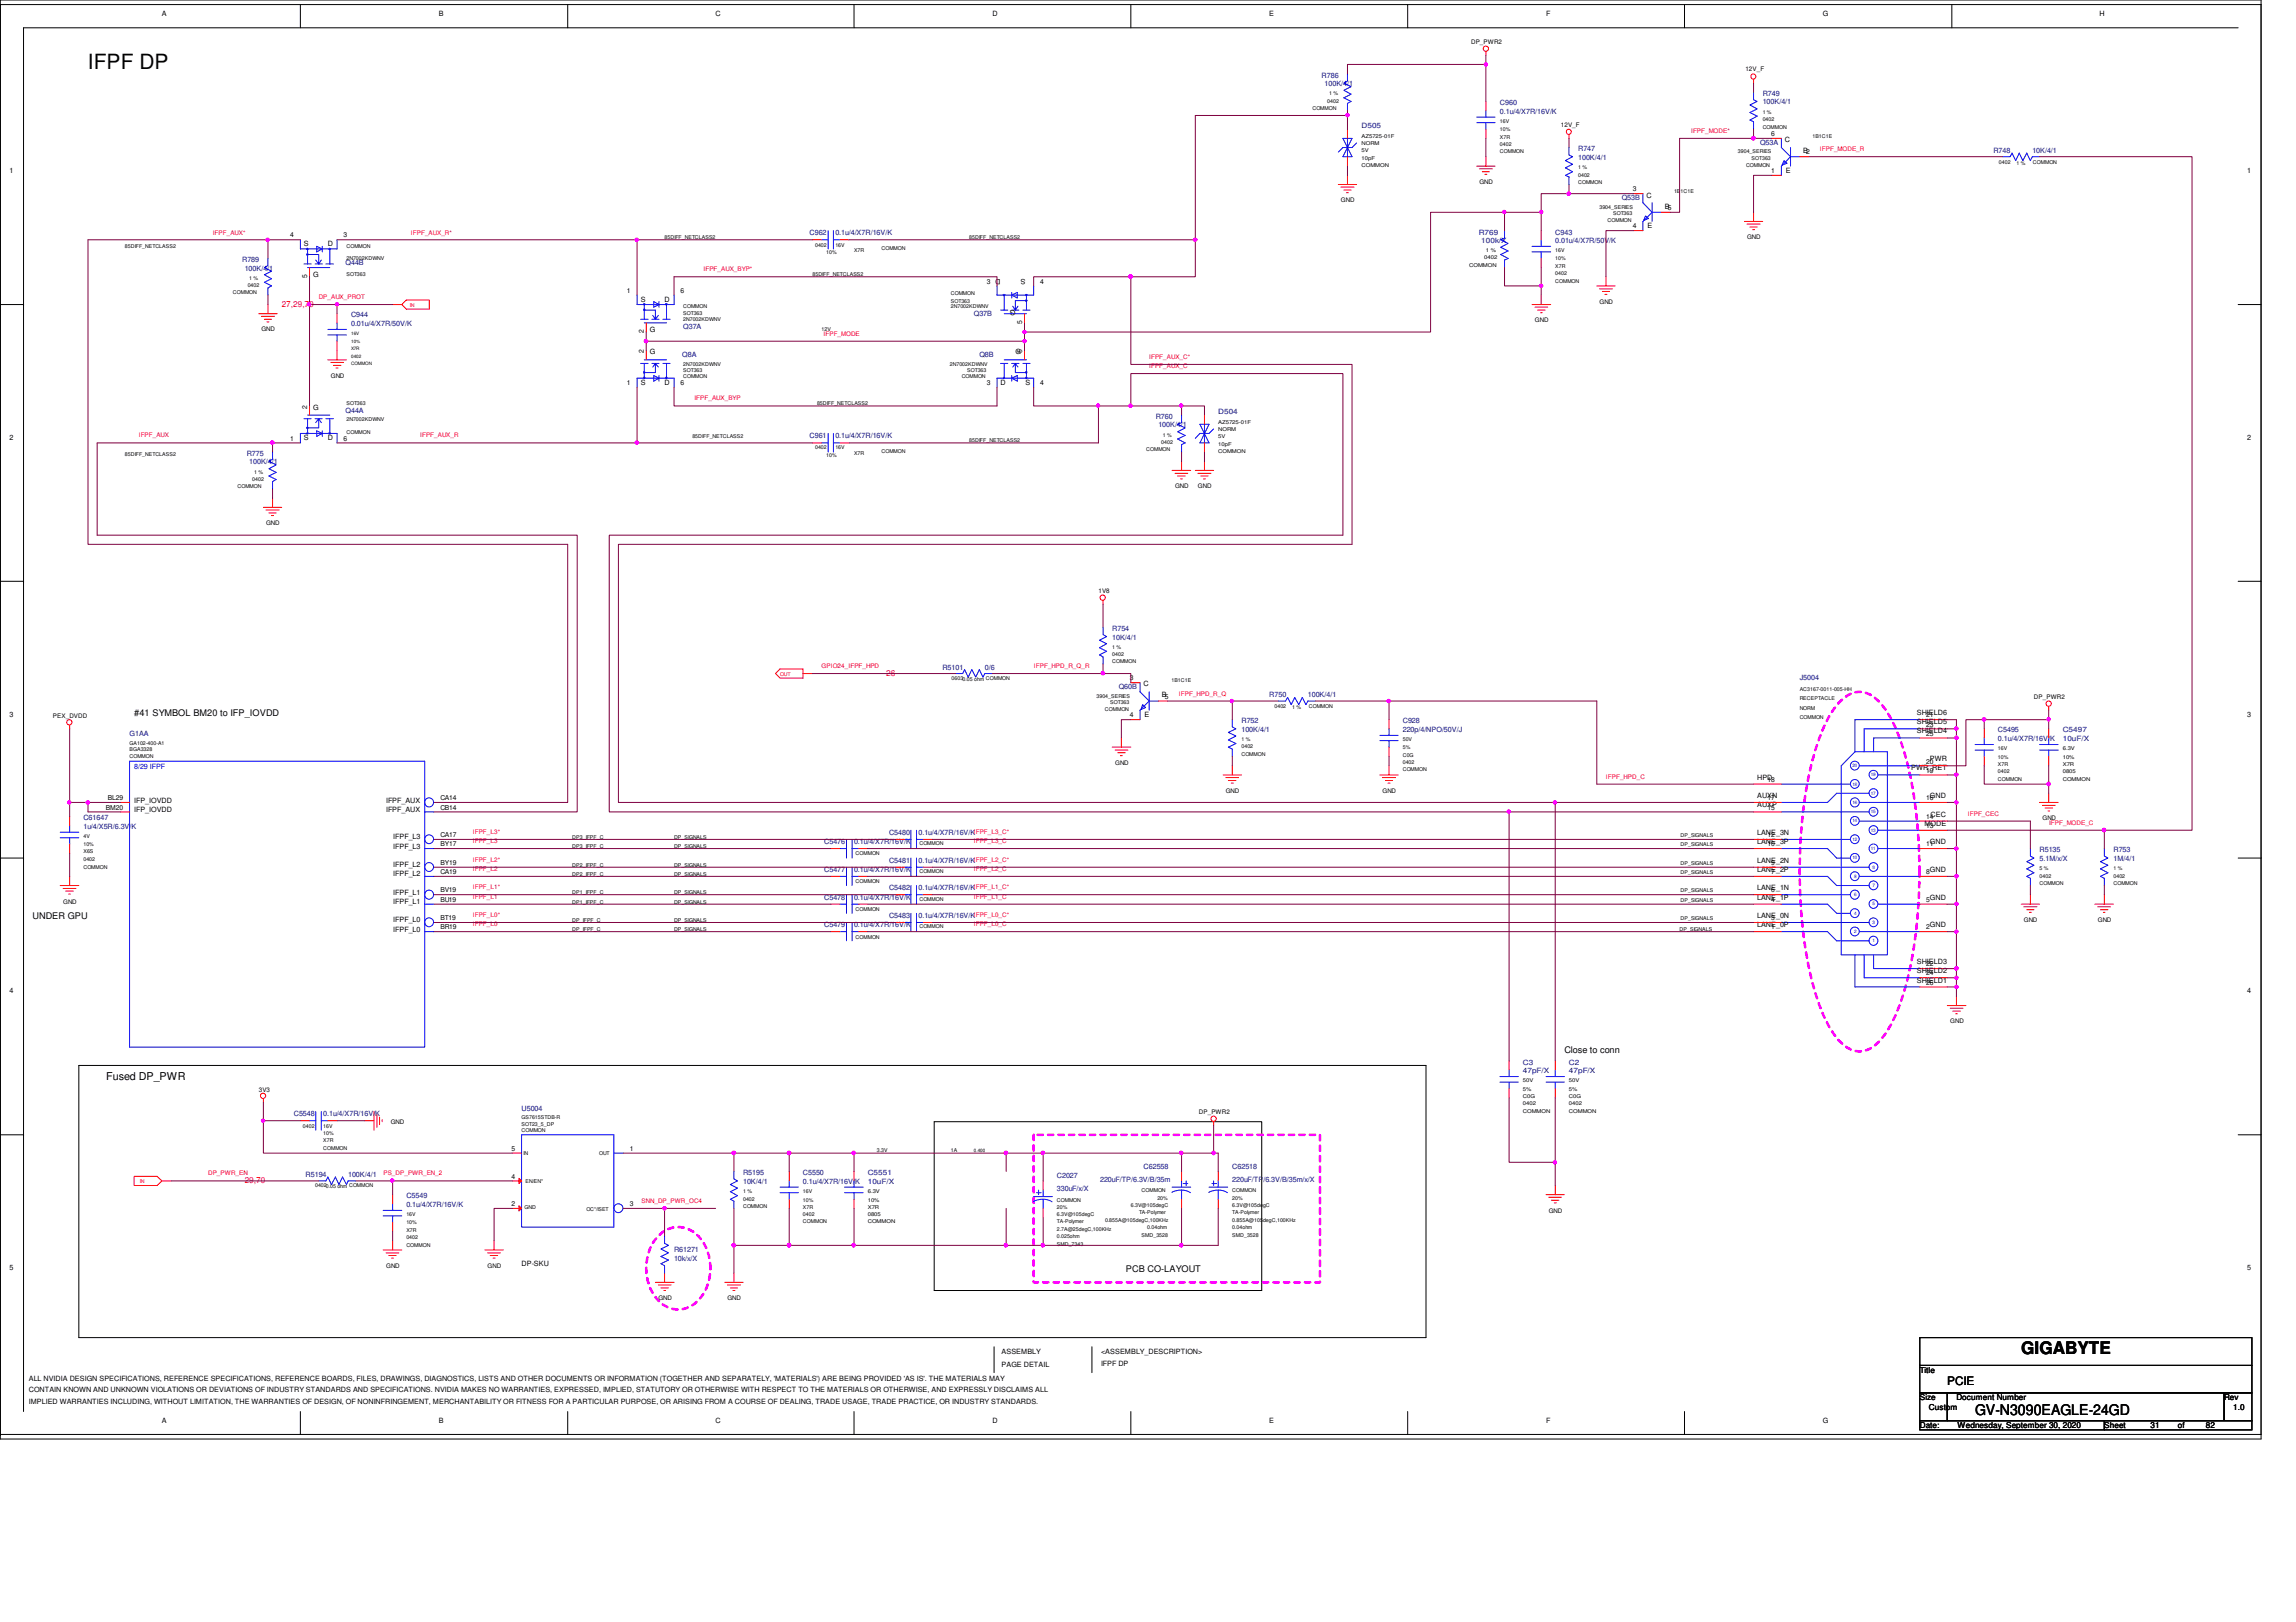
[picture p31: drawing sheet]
<svg xmlns="http://www.w3.org/2000/svg" width="297mm" height="210mm" viewBox="0 0 297 210" stroke-linecap="round" stroke-linejoin="round" font-family="sans-serif">
<defs><g id="words">
<text font-size="2.7" x="11.4" y="8.9">IFPF DP</text>
<text font-size="2.2" x="261.5" y="175.2">GIGABYTE</text>
<text font-size="1.9" x="255.5" y="183.1">GV-N3090EAGLE-24GD</text>
<text font-size="1.5" x="251.9" y="179.3">PCIE</text>
<text font-size="1.4" x="13.8" y="139.8">Fused DP_PWR</text>
<g font-size="1.2">
<text x="17.4" y="92.7">#41 SYMBOL BM20 to IFP_IOVDD</text>
<text x="4.2" y="118.9">UNDER GPU</text>
<text x="202.4" y="136.2">Close to conn</text>
<text x="145.7" y="164.6">PCB CO-LAYOUT</text>
</g>
<g font-size="1.1" fill="#f00">
<text x="36.4" y="39.7">27,29,70</text>
<text x="114.6" y="87.4">26</text>
<text x="31.7" y="153.1">29,70</text>
</g>
<g font-size="1.1">
<text x="248.4" y="177.7">Title</text>
<text x="248.4" y="181.2">Size</text>
<text x="248.4" y="184.8">Date:</text>
<text x="249.6" y="182.4">Custom</text>
<text x="253.1" y="181.2">Document Number</text>
<text x="253.2" y="184.8">Wednesday, September 30, 2020</text>
<text x="272.2" y="184.8">Sheet</text>
<text x="278.2" y="184.8">31</text>
<text x="281.8" y="184.8">of</text>
<text x="285.4" y="184.8">82</text>
<text x="287.7" y="181.2">Rev</text>
<text x="288.9" y="182.4">1.0</text>
</g>
<g font-size=".9">
<text x="21" y="2">A</text>
<text x="56.8" y="2">B</text>
<text x="92.6" y="2">C</text>
<text x="128.4" y="2">D</text>
<text x="164.2" y="2">E</text>
<text x="200" y="2">F</text>
<text x="235.8" y="2">G</text>
<text x="271.6" y="2">H</text>
<text x="229.1" y="17.6">6</text>
<text x="1.2" y="22.4">1</text>
<text x="229.1" y="22.4">1</text>
<text x="230.9" y="18.4">C</text>
<text x="231.1" y="22.4">E</text>
<text x="233.3" y="19.8">B2</text>
<text x="290.7" y="22.4">1</text>
<text x="211.2" y="29.5">4</text>
<text x="211.2" y="24.8">3</text>
<text x="213" y="25.6">C</text>
<text x="213.1" y="29.5">E</text>
<text x="215.4" y="27">B5</text>
<text x="37.5" y="30.7">4</text>
<text x="39.3" y="31.9">S</text>
<text x="39.7" y="35.9" transform="rotate(-90 39.7 35.9)">5</text>
<text x="40.5" y="35.8">G</text>
<text x="42.4" y="31.9">D</text>
<text x="44.4" y="30.7">3</text>
<text x="81.1" y="37.9">1</text>
<text x="82.9" y="39">S</text>
<text x="86" y="39">D</text>
<text x="88.1" y="37.9">6</text>
<text x="127.7" y="36.7">3</text>
<text x="129.5" y="36.2" transform="rotate(180 129.5 36.2)">D</text>
<text x="131.4" y="40.1" transform="rotate(180 131.4 40.1)">G</text>
<text x="132.2" y="41.9" transform="rotate(-90 132.2 41.9)">5</text>
<text x="132.7" y="36.2" transform="rotate(180 132.7 36.2)">S</text>
<text x="134.6" y="36.7">4</text>
<text x="83.3" y="45.7" transform="rotate(-90 83.3 45.7)">2</text>
<text x="83.3" y="43.1" transform="rotate(-90 83.3 43.1)">2</text>
<text x="84.1" y="45.8">G</text>
<text x="84.1" y="43">G</text>
<text x="131.4" y="45.8">G</text>
<text x="132.2" y="45.7" transform="rotate(-90 132.2 45.7)">5</text>
<text x="39.7" y="52.9" transform="rotate(-90 39.7 52.9)">2</text>
<text x="40.5" y="53">G</text>
<text x="81.1" y="49.8">1</text>
<text x="82.9" y="49.8">S</text>
<text x="86" y="49.8">D</text>
<text x="88.1" y="49.8">6</text>
<text x="127.7" y="49.8">3</text>
<text x="129.5" y="49.8">D</text>
<text x="132.7" y="49.8">S</text>
<text x="134.6" y="49.8">4</text>
<text x="1.2" y="56.9">2</text>
<text x="37.5" y="57">1</text>
<text x="39.3" y="56.9">S</text>
<text x="42.4" y="56.9">D</text>
<text x="44.4" y="57">6</text>
<text x="290.7" y="56.9">2</text>
<text x="146.2" y="88.1">3</text>
<text x="148" y="88.8">C</text>
<text x="1.2" y="92.8">3</text>
<text x="146.2" y="92.8">4</text>
<text x="148.1" y="92.8">E</text>
<text x="150.3" y="90.3">B5</text>
<text x="248" y="92.5">SHIELD6</text>
<text x="248" y="93.7">SHIELD5</text>
<text x="248" y="94.9">SHIELD4</text>
<text x="249.2" y="92.8">21</text>
<text x="249.2" y="94">23</text>
<text x="249.2" y="95.2">25</text>
<text x="290.7" y="92.8">3</text>
<text x="227.3" y="100.9">HPD</text>
<text x="228.7" y="101.2">18</text>
<text x="247.3" y="99.7">PWR_RET</text>
<text x="249.2" y="100">19</text>
<text x="249.2" y="98.8">20</text>
<text x="249.7" y="98.5">PWR</text>
<text x="13.7" y="104.8">BM20</text>
<text x="14" y="103.5">BL29</text>
<text x="17.4" y="105.1">IFP_IOVDD</text>
<text x="17.4" y="103.9">IFP_IOVDD</text>
<text x="50" y="105.1">IFPF_AUX</text>
<text x="50" y="103.9">IFPF_AUX</text>
<text x="57" y="104.8">CB14</text>
<text x="57" y="103.5">CA14</text>
<text x="227.3" y="104.5">AUXP</text>
<text x="227.3" y="103.3">AUXN</text>
<text x="228.7" y="104.8">15</text>
<text x="228.7" y="103.5">17</text>
<text x="249" y="106.8">MODE</text>
<text x="249.2" y="107.1">13</text>
<text x="249.2" y="106">14</text>
<text x="249.2" y="103.5">16</text>
<text x="249.7" y="103.3">GND</text>
<text x="249.8" y="105.7">CEC</text>
<text x="50.9" y="113.4">IFPF_L2</text>
<text x="50.9" y="112.2">IFPF_L2</text>
<text x="50.9" y="109.9">IFPF_L3</text>
<text x="50.9" y="108.6">IFPF_L3</text>
<text x="57" y="113.1">CA19</text>
<text x="57" y="111.9">BY19</text>
<text x="57" y="109.5">BY17</text>
<text x="57" y="108.3">CA17</text>
<text x="227.3" y="112.8">LANE_2P</text>
<text x="227.3" y="111.6">LANE_2N</text>
<text x="227.3" y="109.3">LANE_3P</text>
<text x="227.3" y="108">LANE_3N</text>
<text x="228.7" y="109.5">10</text>
<text x="228.7" y="108.3">12</text>
<text x="229.1" y="113.1">7</text>
<text x="229.1" y="111.9">9</text>
<text x="249.2" y="113.1">8</text>
<text x="249.2" y="109.5">11</text>
<text x="249.7" y="112.8">GND</text>
<text x="249.7" y="109.3">GND</text>
<text x="50.9" y="119.4">IFPF_L0</text>
<text x="50.9" y="117">IFPF_L1</text>
<text x="50.9" y="115.8">IFPF_L1</text>
<text x="57" y="119.1">BT19</text>
<text x="57" y="116.7">BU19</text>
<text x="57" y="115.5">BV19</text>
<text x="227.3" y="120">LANE_0P</text>
<text x="227.3" y="118.8">LANE_0N</text>
<text x="227.3" y="116.4">LANE_1P</text>
<text x="227.3" y="115.2">LANE_1N</text>
<text x="229.1" y="119.1">3</text>
<text x="229.1" y="116.7">4</text>
<text x="229.1" y="115.5">6</text>
<text x="249.2" y="116.7">5</text>
<text x="249.7" y="120">GND</text>
<text x="249.7" y="116.4">GND</text>
<text x="50.9" y="120.6">IFPF_L0</text>
<text x="57" y="120.3">BR19</text>
<text x="229.1" y="120.3">1</text>
<text x="248" y="124.8">SHIELD3</text>
<text x="248" y="125.9">SHIELD2</text>
<text x="249.2" y="120.3">2</text>
<text x="249.2" y="125.1">22</text>
<text x="1.2" y="128.6">4</text>
<text x="248" y="127.2">SHIELD1</text>
<text x="249.2" y="126.2">24</text>
<text x="249.2" y="127.4">26</text>
<text x="290.7" y="128.6">4</text>
<text x="66.2" y="148.9">5</text>
<text x="81.5" y="148.9">1</text>
<text x="66.2" y="152.5">4</text>
<text x="66.2" y="156.1">2</text>
<text x="81.5" y="156.1">3</text>
<text x="1.2" y="164.4">5</text>
<text x="67.5" y="163.8">DP-SKU</text>
<text x="290.7" y="164.4">5</text>
<text x="3.7" y="178.7">ALL NVIDIA DESIGN SPECIFICATIONS, REFERENCE SPECIFICATIONS, REFERENCE BOARDS, FILES, DRAWINGS, DIAGNOSTICS, LISTS AND OTHER DOCUMENTS OR INFORMATION (TOGETHER AND SEPARATELY, 'MATERIALS') ARE BEING PROVIDED 'AS IS'. THE MATERIALS MAY</text>
<text x="129.6" y="177">PAGE DETAIL</text>
<text x="129.6" y="175.3">ASSEMBLY</text>
<text x="142.4" y="175.3">&lt;ASSEMBLY_DESCRIPTION&gt;</text>
<text x="142.4" y="176.8">IFPF DP</text>
<text x="3.7" y="180.2">CONTAIN KNOWN AND UNKNOWN VIOLATIONS OR DEVIATIONS OF INDUSTRY STANDARDS AND SPECIFICATIONS. NVIDIA MAKES NO WARRANTIES, EXPRESSED, IMPLIED, STATUTORY OR OTHERWISE WITH RESPECT TO THE MATERIALS OR OTHERWISE, AND EXPRESSLY DISCLAIMS ALL</text>
<text x="3.7" y="181.7">IMPLIED WARRANTIES INCLUDING, WITHOUT LIMITATION, THE WARRANTIES OF DESIGN, OF NONINFRINGEMENT, MERCHANTABILITY OR FITNESS FOR A PARTICULAR PURPOSE, OR ARISING FROM A COURSE OF DEALING, TRADE USAGE, TRADE PRACTICE, OR INDUSTRY STANDARDS.</text>
<text x="21" y="184.1">A</text>
<text x="56.8" y="184.1">B</text>
<text x="92.6" y="184.1">C</text>
<text x="128.4" y="184.1">D</text>
<text x="164.2" y="184.1">E</text>
<text x="200" y="184.1">F</text>
<text x="235.8" y="184.1">G</text>
</g>
<g font-size=".9" fill="#00007f">
<text x="171" y="10">R786</text>
<text x="171.4" y="11.1">100K/4/1</text>
<text x="176.1" y="16.6">D505</text>
<text x="194.1" y="13.6">C960</text>
<text x="194.1" y="14.7">0.1u/4/X7R/16V/K</text>
<text x="228" y="12.4">R749</text>
<text x="228" y="13.5">100K/4/1</text>
<text x="204.2" y="19.6">R747</text>
<text x="204.2" y="20.7">100K/4/1</text>
<text x="227.7" y="18.8">Q53A</text>
<text x="257.9" y="19.8">R748</text>
<text x="262.9" y="19.8">10K/4/1</text>
<text x="209.8" y="25.9">Q53B</text>
<text x="31.3" y="33.9">R789</text>
<text x="31.7" y="35">100K/4/1</text>
<text x="44.7" y="34.3">Q44B</text>
<text x="104.7" y="30.4">C962</text>
<text x="108.1" y="30.4">0.1u/4/X7R/16V/K</text>
<text x="191.3" y="30.4">R769</text>
<text x="191.6" y="31.4">100k/X</text>
<text x="201.2" y="30.4">C943</text>
<text x="201.2" y="31.4">0.01u/4/X7R/50V/K</text>
<text x="45.4" y="41.1">C944</text>
<text x="126" y="40.9">Q37B</text>
<text x="45.4" y="42.2">0.01u/4/X7R/50V/K</text>
<text x="88.3" y="46.2">Q8A</text>
<text x="88.4" y="42.6">Q37A</text>
<text x="126.7" y="46.2">Q8B</text>
<text x="44.7" y="53.4">Q44A</text>
<text x="157.6" y="53.6">D504</text>
<text x="31.9" y="59">R775</text>
<text x="104.7" y="56.7">C961</text>
<text x="108.1" y="56.7">0.1u/4/X7R/16V/K</text>
<text x="149.5" y="54.2">R760</text>
<text x="149.9" y="55.3">100K/4/1</text>
<text x="32.3" y="60.1">100K/4/1</text>
<text x="143.9" y="81.7">R754</text>
<text x="143.9" y="82.8">10K/4/1</text>
<text x="121.9" y="86.7">R5101</text>
<text x="127.4" y="86.7">0/6</text>
<text x="144.7" y="89.2">Q60B</text>
<text x="232.8" y="88">J5004</text>
<text x="16.8" y="95.3">G1AA</text>
<text x="160.6" y="93.6">R752</text>
<text x="160.6" y="94.7">100K/4/1</text>
<text x="164.2" y="90.3">R750</text>
<text x="169.2" y="90.3">100K/4/1</text>
<text x="181.5" y="93.6">C928</text>
<text x="181.5" y="94.7">220p/4/NPO/50V/J</text>
<text x="258.5" y="94.8">C5495</text>
<text x="258.5" y="95.9">0.1u/4/X7R/16V/K</text>
<text x="266.9" y="94.8">C5497</text>
<text x="266.9" y="95.9">10uF/X</text>
<text x="10.8" y="106.1">C61647</text>
<text x="10.8" y="107.2">1u/4/X5R/6.3V/K</text>
<text x="106.6" y="112.8">C5477</text>
<text x="106.6" y="109.3">C5476</text>
<text x="110.5" y="112.8">0.1u/4/X7R/16V/K</text>
<text x="110.5" y="109.3">0.1u/4/X7R/16V/K</text>
<text x="115" y="111.6">C5481</text>
<text x="115" y="108">C5480</text>
<text x="118.8" y="111.6">0.1u/4/X7R/16V/K</text>
<text x="118.8" y="108">0.1u/4/X7R/16V/K</text>
<text x="263.9" y="110.3">R5135</text>
<text x="263.9" y="111.4">5.1M/x/X</text>
<text x="273.4" y="110.3">R753</text>
<text x="273.4" y="111.4">1M/4/1</text>
<text x="106.6" y="120">C5479</text>
<text x="106.6" y="116.4">C5478</text>
<text x="110.5" y="120">0.1u/4/X7R/16V/K</text>
<text x="110.5" y="116.4">0.1u/4/X7R/16V/K</text>
<text x="115" y="118.8">C5483</text>
<text x="115" y="115.2">C5482</text>
<text x="118.8" y="118.8">0.1u/4/X7R/16V/K</text>
<text x="118.8" y="115.2">0.1u/4/X7R/16V/K</text>
<text x="197" y="137.8">C3</text>
<text x="203" y="137.8">C2</text>
<text x="67.5" y="143.8">U5004</text>
<text x="197" y="138.9">47pF/X</text>
<text x="203" y="138.9">47pF/X</text>
<text x="38" y="144.4">C5548</text>
<text x="41.8" y="144.4">0.1u/4/X7R/16V/K</text>
<text x="39.5" y="152.4">R5194</text>
<text x="45" y="152.4">100K/4/1</text>
<text x="52.6" y="155.1">C5549</text>
<text x="96.1" y="152.1">R5195</text>
<text x="96.1" y="153.2">10K/4/1</text>
<text x="103.9" y="152.1">C5550</text>
<text x="103.9" y="153.2">0.1u/4/X7R/16V/K</text>
<text x="112.3" y="152.1">C5551</text>
<text x="112.3" y="153.2">10uF/X</text>
<text x="136.7" y="152.4">C2027</text>
<text x="136.7" y="154.1">330uF/x/X</text>
<text x="142.3" y="153">220uF/TP/6.3V/B/35m</text>
<text x="148" y="151.3">C62558</text>
<text x="159.4" y="151.3">C62518</text>
<text x="159.4" y="153">220uF/TP/6.3V/B/35m/x/X</text>
<text x="52.6" y="156.2">0.1u/4/X7R/16V/K</text>
<text x="87.2" y="162">R61271</text>
<text x="87.2" y="163.2">10k/x/X</text>
</g>
<text font-size=".9" fill="#00f" x="17.4" y="99.6">8/29 IFPF</text>
<g font-size=".8">
<text x="190.3" y="5.7">DP_PWR2</text>
<text x="225.8" y="9.2">12V_F</text>
<text x="201.9" y="16.4">12V_F</text>
<text x="191.4" y="23.8">GND</text>
<text x="173.5" y="26.2">GND</text>
<text x="226" y="30.9">GND</text>
<text x="198.6" y="41.7">GND</text>
<text x="206.9" y="39.3">GND</text>
<text x="33.8" y="42.9">GND</text>
<text x="42.8" y="48.9">GND</text>
<text x="152" y="63.2">GND</text>
<text x="155" y="63.2">GND</text>
<text x="34.4" y="68">GND</text>
<text x="142.1" y="76.8">1V8</text>
<text x="6.9" y="92.9">PEX_DVDD</text>
<text x="263.1" y="90.4">DP_PWR2</text>
<text x="144.3" y="99">GND</text>
<text x="158.6" y="102.6">GND</text>
<text x="178.9" y="102.6">GND</text>
<text x="264.2" y="106.2">GND</text>
<text x="8.2" y="116.9">GND</text>
<text x="261.8" y="119.3">GND</text>
<text x="271.4" y="119.3">GND</text>
<text x="252.3" y="132.4">GND</text>
<text x="33.5" y="141.3">3V3</text>
<text x="50.5" y="145.5">GND</text>
<text x="155.1" y="144.1">DP_PWR2</text>
<text x="200.4" y="156.9">GND</text>
<text x="50" y="164.1">GND</text>
<text x="63.1" y="164.1">GND</text>
<text x="85.2" y="168.2">GND</text>
<text x="94.1" y="168.2">GND</text>
</g>
<g font-size=".8" fill="#f00">
<text x="218.8" y="17.2">IFPF_MODE*</text>
<text x="235.5" y="19.6">IFPF_MODE_R</text>
<text x="27.5" y="30.4">IFPF_AUX*</text>
<text x="53.2" y="30.4">IFPF_AUX_R*</text>
<text x="91" y="35.1">IFPF_AUX_BYP*</text>
<text x="41.2" y="38.7">DP_AUX_PROT</text>
<text x="106.5" y="43.5">IFPF_MODE</text>
<text x="148.7" y="47.6">IFPF_AUX_C</text>
<text x="148.7" y="46.4">IFPF_AUX_C*</text>
<text x="89.8" y="51.8">IFPF_AUX_BYP</text>
<text x="17.9" y="56.6">IFPF_AUX</text>
<text x="54.4" y="56.6">IFPF_AUX_R</text>
<text x="106.3" y="86.4">GPIO24_IFPF_HPD</text>
<text x="133.8" y="86.4">IFPF_HPD_R_Q_R</text>
<text x="152.5" y="90">IFPF_HPD_R_Q</text>
<text x="207.8" y="100.8">IFPF_HPD_C</text>
<text x="61.2" y="107.9">IFPF_L3*</text>
<text x="126" y="107.9">IFPF_L3_C*</text>
<text x="254.6" y="105.5">IFPF_CEC</text>
<text x="265.1" y="106.7">IFPF_MODE_C</text>
<text x="61.2" y="112.7">IFPF_L2</text>
<text x="61.2" y="111.5">IFPF_L2*</text>
<text x="61.2" y="109.1">IFPF_L3</text>
<text x="126" y="112.7">IFPF_L2_C</text>
<text x="126" y="111.5">IFPF_L2_C*</text>
<text x="126" y="109.1">IFPF_L3_C</text>
<text x="61.2" y="119.9">IFPF_L0</text>
<text x="61.2" y="118.7">IFPF_L0*</text>
<text x="61.2" y="116.3">IFPF_L1</text>
<text x="61.2" y="115.1">IFPF_L1*</text>
<text x="126" y="119.9">IFPF_L0_C</text>
<text x="126" y="118.7">IFPF_L0_C*</text>
<text x="126" y="116.3">IFPF_L1_C</text>
<text x="126" y="115.1">IFPF_L1_C*</text>
<text x="26.9" y="152.1">DP_PWR_EN</text>
<text x="49.6" y="152.1">PS_DP_PWR_EN_2</text>
<text x="83" y="155.7">SNN_DP_PWR_OC4</text>
</g>
<g font-size=".7">
<text x="169.8" y="14.2">COMMON</text>
<text x="171.7" y="13.3">0402</text>
<text x="172" y="12.3">1 %</text>
<text x="176.1" y="17.8">AZ5725-01F</text>
<text x="194.1" y="17.9">X7R</text>
<text x="194.1" y="15.9">16V</text>
<text x="194.1" y="17">10%</text>
<text x="228" y="16.6">COMMON</text>
<text x="228" y="15.7">0402</text>
<text x="228" y="14.7">1 %</text>
<text x="234.5" y="17.8">1B1C1E</text>
<text x="176.1" y="18.8">NORM</text>
<text x="176.1" y="20.7">10pF</text>
<text x="176.1" y="19.7">5V</text>
<text x="176.1" y="21.6">COMMON</text>
<text x="194.1" y="18.9">0402</text>
<text x="194.1" y="19.9">COMMON</text>
<text x="204.2" y="23.8">COMMON</text>
<text x="204.2" y="21.9">1 %</text>
<text x="204.2" y="22.9">0402</text>
<text x="224.8" y="19.9">3904_SERIES</text>
<text x="225.9" y="21.5">COMMON</text>
<text x="226.6" y="20.7">SOT363</text>
<text x="258.6" y="21.2">0402</text>
<text x="260.9" y="21.3">1 %</text>
<text x="263" y="21.2">COMMON</text>
<text x="206.9" y="27">3904_SERIES</text>
<text x="208" y="28.7">COMMON</text>
<text x="208.7" y="27.9">SOT363</text>
<text x="216.6" y="25">1B1C1E</text>
<text x="16.2" y="32.1">85DIFF_NETCLASS2</text>
<text x="44.8" y="33.7">2N7002KDWNV</text>
<text x="44.8" y="32">COMMON</text>
<text x="44.8" y="35.7">SOT363</text>
<text x="86" y="30.9">85DIFF_NETCLASS2</text>
<text x="105.1" y="35.7">85DIFF_NETCLASS2</text>
<text x="105.4" y="31.9">0402</text>
<text x="106.9" y="32.9">10%</text>
<text x="108.1" y="31.9">16V</text>
<text x="110.5" y="32.6">X7R</text>
<text x="114" y="32.4">COMMON</text>
<text x="125.4" y="30.9">85DIFF_NETCLASS2</text>
<text x="190.1" y="34.5">COMMON</text>
<text x="192" y="33.6">0402</text>
<text x="192.2" y="32.6">1 %</text>
<text x="201.2" y="34.7">X7R</text>
<text x="201.2" y="33.7">10%</text>
<text x="201.2" y="32.6">16V</text>
<text x="201.2" y="35.6">0402</text>
<text x="30.1" y="38.1">COMMON</text>
<text x="32" y="37.2">0402</text>
<text x="32.3" y="36.2">1 %</text>
<text x="88.4" y="39.9">COMMON</text>
<text x="88.4" y="40.8">SOT363</text>
<text x="88.4" y="41.6">2N7002KDWNV</text>
<text x="123" y="38.2">COMMON</text>
<text x="123" y="39.2">SOT363</text>
<text x="123" y="39.9">2N7002KDWNV</text>
<text x="201.2" y="36.6">COMMON</text>
<text x="88.4" y="47.3">2N7002KDWNV</text>
<text x="106.3" y="42.9">12V</text>
<text x="122.9" y="47.3">2N7002KDWNV</text>
<text x="44.8" y="52.5">SOT363</text>
<text x="88.4" y="49">COMMON</text>
<text x="88.4" y="48.1">SOT363</text>
<text x="105.7" y="52.5">85DIFF_NETCLASS2</text>
<text x="124.4" y="49">COMMON</text>
<text x="125.1" y="48.1">SOT363</text>
<text x="16.2" y="59">85DIFF_NETCLASS2</text>
<text x="44.8" y="54.5">2N7002KDWNV</text>
<text x="44.8" y="56.1">COMMON</text>
<text x="89.6" y="56.6">85DIFF_NETCLASS2</text>
<text x="105.4" y="58.2">0402</text>
<text x="106.9" y="59.1">10%</text>
<text x="108.1" y="58.2">16V</text>
<text x="110.5" y="58.9">X7R</text>
<text x="114" y="58.7">COMMON</text>
<text x="125.4" y="57.2">85DIFF_NETCLASS2</text>
<text x="148.3" y="58.4">COMMON</text>
<text x="150.2" y="57.4">0402</text>
<text x="150.4" y="56.5">1 %</text>
<text x="157.6" y="57.7">10pF</text>
<text x="157.6" y="55.8">NORM</text>
<text x="157.6" y="56.7">5V</text>
<text x="157.6" y="58.7">COMMON</text>
<text x="157.6" y="54.8">AZ5725-01F</text>
<text x="30.7" y="63.2">COMMON</text>
<text x="32.6" y="62.2">0402</text>
<text x="32.9" y="61.3">1 %</text>
<text x="143.9" y="83.9">1 %</text>
<text x="123.1" y="88">06030.05 ohm COMMON</text>
<text x="143.9" y="85.9">COMMON</text>
<text x="143.9" y="84.9">0402</text>
<text x="151.5" y="88.3">1B1C1E</text>
<text x="232.8" y="89.5">AC3167-0011-005-HH</text>
<text x="141.9" y="90.3">3904_SERIES</text>
<text x="143" y="91.9">COMMON</text>
<text x="143.6" y="91.1">SOT363</text>
<text x="160.6" y="95.9">1 %</text>
<text x="164.9" y="91.6">0402</text>
<text x="167.2" y="91.7">1 %</text>
<text x="169.3" y="91.6">COMMON</text>
<text x="181.5" y="95.9">50V</text>
<text x="232.8" y="93">COMMON</text>
<text x="232.8" y="90.6">RECEPTACLE</text>
<text x="232.8" y="91.8">NORM</text>
<text x="16.8" y="96.4">GA102-400-A1</text>
<text x="16.8" y="98">COMMON</text>
<text x="16.8" y="97.2">BGA3328</text>
<text x="160.6" y="97.8">COMMON</text>
<text x="160.6" y="96.9">0402</text>
<text x="181.5" y="99.8">COMMON</text>
<text x="181.5" y="98.9">0402</text>
<text x="181.5" y="97.9">C0G</text>
<text x="181.5" y="97">5%</text>
<text x="258.5" y="100.1">0402</text>
<text x="258.5" y="101">COMMON</text>
<text x="258.5" y="98.2">10%</text>
<text x="258.5" y="99.1">X7R</text>
<text x="258.5" y="97.1">16V</text>
<text x="266.9" y="101">COMMON</text>
<text x="266.9" y="98.2">10%</text>
<text x="266.9" y="100.1">0805</text>
<text x="266.9" y="99.1">X7R</text>
<text x="266.9" y="97.1">6.3V</text>
<text x="10.8" y="109.5">10%</text>
<text x="10.8" y="108.4">4V</text>
<text x="10.8" y="111.4">0402</text>
<text x="10.8" y="110.4">X6S</text>
<text x="10.8" y="112.4">COMMON</text>
<text x="74" y="113.3">DP2_IFPF_C</text>
<text x="74" y="112.1">DP2_IFPF_C</text>
<text x="74" y="109.7">DP3_IFPF_C</text>
<text x="74" y="108.5">DP3_IFPF_C</text>
<text x="87.2" y="113.3">DP_SIGNALS</text>
<text x="87.2" y="112.1">DP_SIGNALS</text>
<text x="87.2" y="109.7">DP_SIGNALS</text>
<text x="87.2" y="108.5">DP_SIGNALS</text>
<text x="110.7" y="110.7">COMMON</text>
<text x="119" y="113">COMMON</text>
<text x="119" y="109.4">COMMON</text>
<text x="217.4" y="113.1">DP_SIGNALS</text>
<text x="217.4" y="111.9">DP_SIGNALS</text>
<text x="217.4" y="109.5">DP_SIGNALS</text>
<text x="217.4" y="108.3">DP_SIGNALS</text>
<text x="263.9" y="112.6">5 %</text>
<text x="263.9" y="113.6">0402</text>
<text x="273.4" y="113.6">0402</text>
<text x="273.4" y="112.6">1 %</text>
<text x="74" y="119.3">DP_IFPF_C</text>
<text x="74" y="116.9">DP1_IFPF_C</text>
<text x="74" y="115.7">DP1_IFPF_C</text>
<text x="87.2" y="119.3">DP_SIGNALS</text>
<text x="87.2" y="116.9">DP_SIGNALS</text>
<text x="87.2" y="115.7">DP_SIGNALS</text>
<text x="110.7" y="117.9">COMMON</text>
<text x="110.7" y="114.3">COMMON</text>
<text x="119" y="116.5">COMMON</text>
<text x="217.4" y="119">DP_SIGNALS</text>
<text x="217.4" y="116.7">DP_SIGNALS</text>
<text x="217.4" y="115.5">DP_SIGNALS</text>
<text x="263.9" y="114.5">COMMON</text>
<text x="273.4" y="114.5">COMMON</text>
<text x="74" y="120.5">DP_IFPF_C</text>
<text x="87.2" y="120.5">DP_SIGNALS</text>
<text x="110.7" y="121.5">COMMON</text>
<text x="119" y="120.1">COMMON</text>
<text x="217.3" y="120.5">DP_SIGNALS</text>
<text x="197" y="142.1">C0G</text>
<text x="197" y="140.1">50V</text>
<text x="197" y="143">0402</text>
<text x="197" y="141.1">5%</text>
<text x="203" y="143">0402</text>
<text x="203" y="140.1">50V</text>
<text x="203" y="141.1">5%</text>
<text x="203" y="142.1">C0G</text>
<text x="39.2" y="145.9">0402</text>
<text x="41.8" y="145.9">16V</text>
<text x="41.8" y="148.8">COMMON</text>
<text x="41.8" y="146.9">10%</text>
<text x="41.8" y="147.8">X7R</text>
<text x="67.5" y="144.9">GS7615STDB-R</text>
<text x="67.5" y="145.7">SOT23_5_DP</text>
<text x="67.5" y="146.5">COMMON</text>
<text x="67.7" y="149.5">IN</text>
<text x="77.5" y="149.5">OUT</text>
<text x="113.5" y="149.1">3.3V</text>
<text x="123" y="149.1">1A</text>
<text x="197" y="144">COMMON</text>
<text x="203" y="144">COMMON</text>
<text x="40.8" y="153.7">04020.05 ohm COMMON</text>
<text x="68" y="153.1">EN/EN*</text>
<text x="96.1" y="155.4">0402</text>
<text x="96.1" y="154.4">1 %</text>
<text x="103.9" y="154.4">16V</text>
<text x="103.9" y="155.5">10%</text>
<text x="112.3" y="155.5">10%</text>
<text x="112.3" y="154.4">6.3V</text>
<text x="136.7" y="155.5">COMMON</text>
<text x="147.7" y="154.3">COMMON</text>
<text x="149.7" y="155.2">20%</text>
<text x="159.4" y="154.3">COMMON</text>
<text x="159.4" y="155.2">20%</text>
<text x="52.6" y="159.4">X7R</text>
<text x="52.6" y="160.4">0402</text>
<text x="52.6" y="158.5">10%</text>
<text x="52.6" y="157.4">16V</text>
<text x="52.6" y="161.3">COMMON</text>
<text x="67.9" y="156.4">GND</text>
<text x="75.9" y="156.7">OC*/ISET</text>
<text x="96.1" y="156.3">COMMON</text>
<text x="103.9" y="157.4">0402</text>
<text x="103.9" y="158.3">COMMON</text>
<text x="103.9" y="156.4">X7R</text>
<text x="112.3" y="158.3">COMMON</text>
<text x="112.3" y="157.4">0805</text>
<text x="112.3" y="156.4">X7R</text>
<text x="136.7" y="161.2">SMD_7343</text>
<text x="136.7" y="160.2">0.025ohm</text>
<text x="136.7" y="159.3">2.7A@25degC,100KHz</text>
<text x="136.7" y="156.4">20%</text>
<text x="136.7" y="158.3">TA-Polymer</text>
<text x="136.7" y="157.4">6.3V@105degC</text>
<text x="143" y="158.1">0.855A@105degC,100KHz</text>
<text x="146.3" y="156.2">6.3V@105degC</text>
<text x="147.4" y="157.1">TA-Polymer</text>
<text x="147.7" y="160">SMD_3528</text>
<text x="148.4" y="159">0.04ohm</text>
<text x="159.4" y="157.1">TA-Polymer</text>
<text x="159.4" y="156.2">6.3V@105degC</text>
<text x="159.4" y="159">0.04ohm</text>
<text x="159.4" y="160">SMD_3528</text>
<text x="159.4" y="158.1">0.855A@105degC,100KHz</text>
</g>
<g font-size=".7" fill="#f00">
<text x="53" y="39.7">IN</text>
<text x="100.9" y="87.4">OUT</text>
<text x="18.1" y="153.1">IN</text>
</g>
<g font-size=".6">
<text x="45.4" y="43.3">16V</text>
<text x="45.4" y="47.2">COMMON</text>
<text x="45.4" y="46.3">0402</text>
<text x="45.4" y="44.4">10%</text>
<text x="45.4" y="45.3">X7R</text>
<text x="126" y="149.1">0.400</text>
</g>
<g font-size=".6" fill="#00f">
<text x="239.6" y="99.3">20</text>
<text x="239.6" y="101.7">18</text>
<text x="242" y="100.5">19</text>
<text x="239.6" y="104.1">16</text>
<text x="239.6" y="106.4">14</text>
<text x="242" y="107.7">13</text>
<text x="242" y="105.2">15</text>
<text x="242" y="102.9">17</text>
<text x="239.6" y="108.8">12</text>
<text x="239.6" y="111.2">10</text>
<text x="239.9" y="113.6">8</text>
<text x="242" y="110">11</text>
<text x="242.3" y="112.4">9</text>
<text x="239.9" y="118.4">4</text>
<text x="239.9" y="116">6</text>
<text x="242.3" y="119.6">3</text>
<text x="242.3" y="117.2">5</text>
<text x="242.3" y="114.8">7</text>
<text x="239.9" y="120.8">2</text>
<text x="242.3" y="122">1</text>
</g>
</g></defs>
<g fill="none" stroke="#000" stroke-width=".13">
<path d="M0 .6h292.5v185h-292.5M0 .6h.1M0 0h292.5v186.2h-292.5zM38.9 .6v3M73.4 .6v3M110.5 .6v3M146.3 .6v3M182.1 .6v3M217.9 .6v3M252.5 .6v3M289.6 3.6h-286.6v179.1M0 39.4h3"/>
<path d="M3 39.4h.1M289.6 39.4h2.9M0 75.2h3M3 75.2h.1M289.6 75.2h2.9M0 111h3M3 111h.1M289.6 111h2.9M10.2 137.9h174.3v35.2h-174.3zM0 146.9h3M3 146.9h.1M120.9 145.2h42.3v21.8h-42.3z"/>
<path d="M289.6 146.9h2.9M128.6 174.3v3.3M141.3 174.3v3.3M248.4 173.1h42.9v3.6h-42.9zM248.4 176.7h42.9v3.6h-42.9zM0 185.6h.1M38.9 182.7v2.9M73.4 182.7v2.9M110.5 182.7v2.9M146.3 182.7v2.9M182.1 182.7v2.9M217.9 182.7v2.9"/>
<path d="M248.4 180.3h3.5v3.6h-3.5zM248.4 183.9h23.8v1.1h-23.8zM251.9 180.3h35.8v3.6h-35.8zM272.2 183.9h19.1v1.1h-19.1zM287.7 180.3h3.6v3.6h-3.6z"/>
</g>
<path d="M238.3 90.6a3.1 3.1 0 0 1 4.6 0 16.4 16.4 0 0 1 3.7 7.4 62.7 62.7 0 0 1 0 29.6 16.5 16.5 0 0 1-3.7 7.4 3.1 3.1 0 0 1-4.6 0 16.4 16.4 0 0 1-3.7-7.4 63.1 63.1 0 0 1 0-29.6 16.3 16.3 0 0 1 3.7-7.4zM133.7 146.9h37.1v19h-37.1zM85.1 160a3.6 3.6 0 0 1 5.8 .7 6.3 6.3 0 0 1-1.1 8 3.5 3.5 0 0 1-5.2-1.1 6.5 6.5 0 0 1 .5-7.6z" fill="none" stroke="#f0f" stroke-width=".34" stroke-dasharray=".7 .7"/>
<g fill="none" stroke="#f00" stroke-width=".13">
<path d="M174.3 16.7v1.2M174.3 9.6h.1M174.3 14.3h.1M192.2 6.7v.5M192.2 13.1v1.2M192.2 16.7v1.2M203 17.4v.5M203 19.1h.1M226.9 10.3v.5M34.7 39.4v1.2M34.7 33.4h.1M34.7 38.2h.1"/>
<path d="M38.9 31h.1M40 34.6v1.2M43.6 31h.1M50.8 39.4h1.2M52 39.4l.6-.6h2.9v1.2h-2.9zM105.1 31h1.2M108.7 31h1.2M129 37h.1M133.7 37h.1M173.1 23.9h2.4M173.5 24.2h1.7M173.9 24.6h.9"/>
<path d="M174.2 24.9h.3M174.3 22.7v1.2M174.3 20.3v1.2M191 21.5h2.4M191.4 21.8h1.7M191.8 22.2h.9M192.1 22.6h.3M192.2 20.3v1.2M194.6 29.8h.1M194.6 34.6h.1M198.2 39.4h2.4M198.6 39.8h1.6"/>
<path d="M199.4 38.2v1.2M199.4 29.8v1.2M199.4 33.4v1.2M203 23.9h.1M206.6 37h2.4M206.9 37.4h1.7M207.3 37.7h.9M207.6 38.1h.3M207.8 35.8v1.2M225.7 28.7h2.3M226 29h1.7M226.4 29.4h.9"/>
<path d="M226.7 29.7h.3M226.9 27.5v1.2M259.1 20.3h.1M263.9 20.3h.1M33.5 40.6h2.4M33.8 40.9h1.7M34.2 41.3h.9M34.5 41.7h.3M35.3 58.5h.1M38.9 57.3h.1M40 52.5v1.2M42.4 46.6h2.4"/>
<path d="M42.8 46.9h1.6M43.1 47.3h1M43.5 47.6h.2M43.6 44.2v2.4M43.6 57.3h.1M43.6 40.6v1.2M105.1 57.3h1.2M108.7 57.3h1.2M129 50.1h.1M132.5 45.4v1.2M132.5 40.6v1.2M133.7 50.1h.1"/>
<path d="M152.9 59.7v1.2M152.9 53.7h.1M152.9 58.5h.1M155.8 59.7v1.2M155.8 53.7v1.2M155.8 57.3v1.2M198.9 40.1h1M199.3 40.5h.2M34.1 65.7h2.3M34.4 66h1.7M34.8 66.4h.9M35.1 66.7h.3"/>
<path d="M35.3 64.5v1.2M35.3 63.3h.1M142.7 77.7v.5M151.6 60.9h2.4M152 61.3h1.7M152.4 61.6h.9M152.7 62h.2M154.6 60.9h2.4M155 61.3h1.7M155.4 61.6h.9M155.7 62h.3M9 93.9v.4"/>
<path d="M100.9 86.6h3v1.2h-3l-.6-.6zM103.9 87.2h1.2M123.6 87.2h.1M128.4 87.2h.1M142.7 81.2h.1M142.7 85.9h.1M143.9 96.7h2.4M144.3 97.1h1.6M144.6 97.4h1M144.9 97.8h.3M145.1 95.5v1.2M146.3 93.1h1.2"/>
<path d="M146.3 88.3h1.2M149.9 90.7h1.1M159.4 99.1v1.2M159.4 93.1h.1M159.4 97.9h.1M165.4 90.7h.1M170.2 90.7h.1M179.7 99.1v1.2M179.7 93.1v1.2M179.7 96.7v1.2M248.4 99.1h3.5M248.4 93.1h3.5"/>
<path d="M248.4 94.3h3.5M248.4 95.5h3.5M256.7 94.3v1.2M256.7 97.9v1.2M265 91.4v.5M265 94.3v1.2M265 97.9v1.2M7.8 114.6h2.4M8.2 115h1.6M8.5 115.3h1M8.9 115.7h.2M9 113.4v1.2"/>
<path d="M9 105.7v1.1M9 109.2v1.2M15.6 105.1h1.2M15.6 103.8h1.2M56.1 119.4h.1M56.1 117h.1M56.1 115.8h.1M56.1 113.4h.1M56.1 112.2h.1M56.1 109.8h.1M56.1 108.6h.1M56.1 105.1h.1"/>
<path d="M56.1 103.8h.1M107.5 117h1.2M107.5 113.4h1.2M107.5 109.8h1.2M111.1 117h1.2M111.1 113.4h1.2M111.1 109.8h1.2M115.8 119.4h1.2M115.8 115.8h1.2M115.8 112.2h1.2M115.8 108.6h1.2M119.4 119.4h1.2"/>
<path d="M119.4 115.8h1.2M119.4 112.2h1.2M119.4 108.6h1.2M158.2 100.3h2.4M158.6 100.6h1.6M158.9 101h1M159.3 101.3h.3M178.5 100.3h2.4M178.9 100.6h1.6M179.2 101h1M179.6 101.3h.2M226.9 119.4h3.6"/>
<path d="M226.9 117h3.6M226.9 115.8h3.6M226.9 113.4h3.6M226.9 112.2h3.6M226.9 109.8h3.6M226.9 108.6h3.6M226.9 105.1h3.6M226.9 103.8h3.6M226.9 101.5h3.6M248.4 117h3.5M248.4 113.4h3.5M248.4 109.8h3.5"/>
<path d="M248.4 107.4h3.5M248.4 106.3h3.5M248.4 103.8h3.5M248.4 100.3h3.5M261.5 117h2.4M261.8 117.3h1.7M262.2 117.7h.9M262.5 118.1h.3M262.7 115.8v1.2M262.7 109.8h.1M262.7 114.6h.1M263.9 103.8h2.4"/>
<path d="M264.2 104.2h1.7M264.6 104.6h1M265 104.9h.2M265 102.7v1.1M271 117h2.4M271.4 117.3h1.6M271.7 117.7h1M272.1 118.1h.2M272.2 115.8v1.2M272.2 109.8h.1M272.2 114.6h.1M56.1 120.6h.1"/>
<path d="M107.5 120.6h1.2M111.1 120.6h1.2M195.2 137.3v1.2M201.2 137.3v1.2M226.9 120.6h3.6M248.4 120.6h3.5M248.4 125.3h3.5M248.4 126.5h3.5M248.4 127.7h3.5M251.9 130.1h2.4M252.3 130.5h1.7M252.6 130.9h1"/>
<path d="M253 131.2h.2M253.1 128.9v1.2M22.1 152.8h-1.1l-.7 .6h-2.9v-1.2h2.9l.7 .6M34.1 142.2v.5M38.9 145h1.1M41.2 152.8h.1M42.4 145h1.2M46 152.8h.1M47.2 145h1.2M48.4 143.8v2.5M48.8 144.2v1.7M49.1 144.6v.9"/>
<path d="M49.4 144.9v.3M50.8 154.6v1.2M50.8 158.2v1.2M80.6 149.2h.1M110.5 151.6v1.2M110.5 155.2v1.2M135 152.8v1.2M135 156.4v1.2M152.9 151.6v1.2M152.9 155.2v1.2M157 145.2v.4M195.2 140.9v1.2"/>
<path d="M200 154.6h2.4M200.4 154.9h1.6M200.7 155.3h1M201.1 155.7h.2M201.2 153.4v1.2M201.2 140.9v1.2M49.6 161.8h2.4M49.9 162.1h1.7M50.3 162.5h1M50.7 162.8h.2M50.8 160.6v1.2M62.7 161.8h2.4"/>
<path d="M63.1 162.1h1.6M63.4 162.5h1M63.8 162.8h.2M63.9 160.6v1.2M84.8 165.9h2.4M85.2 166.3h1.6M85.5 166.7h1M85.9 167h.2M86 164.8v1.1M93.8 165.9h2.3M94.1 166.3h1.7M94.5 166.7h.9"/>
<path d="M94.8 167h.3M95 164.8v1.1"/>
<circle cx="192.2" cy="6.3" r=".34"/>
<circle cx="202.9" cy="17.1" r=".33"/>
<circle cx="226.8" cy="9.9" r=".33"/>
<circle cx="142.7" cy="77.3" r=".34"/>
<circle cx="9" cy="93.5" r=".34"/>
<circle cx="265" cy="91.1" r=".34"/>
<circle cx="34" cy="141.8" r=".34"/>
<circle cx="157" cy="144.8" r=".34"/>
</g>
<g fill="none" stroke="#00f" stroke-width=".13">
<path d="M173.7 17.9l1.2 2.4h-1.2l1.2-2.4zM174.3 17.9v2.4M174.3 9.6v.9l-.4 .3 .9 .4-.9 .5 .9 .5-.9 .5 .9 .4-.5 .3v.9M175.5 18.5l-.6 .6h-1.2l-.6 .6M191 15.2h2.4M191 15.9h2.4M192.2 15.9v.8M192.2 14.3v.9M203 19.1v1l.5 .2-1 .5 1 .5-1 .4 1 .5-1 .5 .5 .2v1M34.7 33.4v1l-.5 .2 .9 .5-.9 .5 .9 .5-.9 .4 .9 .5-.4 .3v.9M38.9 31v1.2h4.7v-1.2M39.3 34.2h1"/>
<path d="M39.7 32.1l.2 .1-.2 .1zM39.7 32.9h.2l-.2 .1zM39.8 34.6h2.9M39.8 32.9h1.4v1.3l-.4-.5M39.8 32.2v2M40 34.6h.1M40.8 34.2h.9M41 31.9l.7 .3-.7 .4zM41.6 33.7l-.4 .5M41.7 31.9v.7M42.2 34.2h.9M42.6 32.1l.2 .1-.2 .1z"/>
<path d="M42.7 32.2v2M106.3 31h.8M107.1 29.8v2.4M107.8 31h.9M107.8 29.8v2.4M129.8 38.1l.2 .1-.1 .1zM129.9 38.2v1.9M130.9 38.2l.7-.4v.8zM130.9 37.8v.8M131 39.6l.4 .5M132.7 38.1l.2 .1-.1 .1zM132.7 38.8l.2 .1-.1 .1z"/>
<path d="M132.8 38.9h-1.4v1.2l.3-.5M132.8 38.2v1.9M133.7 37v1.2h-4.7v-1.2M194.6 29.8v1l-.5 .2 1 .5-1 .5 1 .5-1 .4 1 .5-.5 .3v.9M198.2 31.9h2.4M198.2 32.6h2.4M199.4 32.6v.8M199.4 31v.9M259.1 20.3h1l.2-.5 .5 1 .4-1 .5 1 .5-1 .5 1 .2-.5h1M35.3 58.5v.9l-.5 .3 .9 .5-.9 .5 .9 .4-.9 .5 .9 .5-.4 .2v1M38.9 57.3v-1.2h4.7v1.2M39.3 54.2h1"/>
<path d="M39.7 56l.2 .1-.2 .1zM39.7 55.3l.2 .1-.2 .1zM39.8 53.7h2.9M39.8 54.2v1.9M40 53.7h.1M40.8 54.2h.9M40.8 54.7l.4-.5v1.2h-1.4M41 55.8l.7 .3-.7 .4zM41.2 54.2l.4 .5M41.7 55.8v.7M42.2 54.2h.9M42.4 42.6h2.4"/>
<path d="M42.4 43.3h2.4M42.6 56l.2 .1-.2 .1zM42.7 54.2v1.9M43.6 43.3v.9M43.6 41.8v.8M106.3 57.3h.8M107.1 56.1v2.4M107.8 57.3h.9M107.8 56.1v2.4M129 50.1v-1.2h4.7v1.2M129.5 47h.9M129.5 40.1h.9"/>
<path d="M129.8 48.8h.2v.2h-.2zM129.9 47v1.9M129.9 46.6h2.9M129.9 40.6h2.9M130.9 48.9l.7-.3v.7zM130.9 47h.9M130.9 48.6v.7M130.9 40.1h.9M131.4 47l-.4 .5M131.7 47.5l-.3-.5v1.2h1.4M132.3 47h1M132.3 40.1h1"/>
<path d="M132.5 46.6h.1M132.5 40.6h.1M132.7 48.8h.1v.2h-.1zM132.7 48.1h.1v.2h-.1zM132.8 47v1.9M152.9 53.7v1l-.5 .2 .9 .5-.9 .5 .9 .4-.9 .5 .9 .5-.4 .2v1M155.2 54.9l1.2 2.4h-1.2l1.2-2.4zM155.8 54.9v2.4M157 55.5l-.6 .6h-1.2l-.6 .6M16.8 98.5h38.1v37h-38.1zM123.6 87.2h.9l.3-.5 .5 .9 .4-.9 .5 .9 .5-.9 .5 .9 .2-.4h1M142.7 81.2v.9l.5 .3-1 .4 1 .5-1 .5 1 .5-1 .5 .5 .2v.9"/>
<path d="M147.5 93.1h.1M147.5 88.3v1.2l1.2 1.2h1.2M147.8 91.2l.4 .4-.6 .2zM148.7 90.7l-1.2 1.2v1.2M148.7 89.5v2.4M159.4 93.1v1l.5 .2-1 .5 1 .5-1 .5 1 .4-1 .5 .5 .2v1M165.4 90.7h.9l.3-.4 .4 .9 .5-.9 .5 .9 .5-.9 .4 .9 .3-.5h1M178.5 95.2h2.4M178.5 95.8h2.4M179.7 95.8v.9M179.7 94.3v.9M240 97.3h4.2v26.3h-6v-24.5z"/>
<path d="M240.6 99.1h7.8M248.4 94.3h-7.2v3M248.4 93.1h-8.4v4.2M248.4 95.5h-6v1.8M255.5 96.4h2.4M255.5 97.1h2.4M256.7 97.1v.8M256.7 95.5v.9M263.9 96.4h2.4M263.9 97.1h2.4M265 97.1v.8M265 95.5v.9"/>
<path d="M7.8 107.7h2.4M7.8 108.4h2.4M9 108.4v.8M9 106.8v.9M16.8 105.1h.1M16.8 103.8h.1M54.9 109.8h1.2M54.9 113.4h1.2M54.9 105.1h1.2M54.9 117h1.2M108.7 117h.8M108.7 113.4h.8"/>
<path d="M108.7 109.8h.8M109.5 119.4v2.4M109.5 115.8v2.4M109.5 112.2v2.4M109.5 108.6v2.4M110.2 119.4v2.4M110.2 117h.9M110.2 115.8v2.4M110.2 113.4h.9M110.2 112.2v2.4M110.2 109.8h.9M110.2 108.6v2.4"/>
<path d="M117 119.4h.9M117 115.8h.9M117 112.2h.9M117 108.6h.9M117.9 118.2v2.4M117.9 114.6v2.4M117.9 111v2.4M117.9 107.4v2.4M118.6 119.4h.8M118.6 118.2v2.4M118.6 115.8h.8M118.6 114.6v2.4"/>
<path d="M118.6 112.2h.8M118.6 111v2.4M118.6 108.6h.8M118.6 107.4v2.4M230.5 119.4h11.3M230.5 117h5.9l1.2 1.2h1.8M230.5 115.8h8.9M230.5 108.6h8.9M230.5 105.1h11.3M230.5 112.2h11.3M230.5 113.4h5.9l1.2 1.2h4.2M230.5 109.8h5.9l1.2 1.2h1.8"/>
<path d="M230.5 101.5h8.9M240.6 113.4h7.8M240.6 106.3h7.8M240.6 103.8h7.8M241.8 102.7h-4.2l-1.2 1.1h-5.9M243 100.3h5.4M243 117h5.4M243 107.4h5.4M243 109.8h5.4M262.7 109.8v1l.4 .2-.9 .5 .9 .5-.9 .4 .9 .5-.9 .5 .5 .3v.9M272.2 109.8v1l.5 .2-1 .5 1 .5-1 .4 1 .5-1 .5 .5 .3v.9M54.9 120.6h1.2"/>
<path d="M108.7 120.6h.8M110.2 120.6h.9M194.1 139.3h2.3M195.2 138.5v.8M200 139.3h2.4M201.2 138.5v.8M230.5 120.6h5.9l1.2 1.2h4.2M240 123.6v4.1h8.4M240.6 120.6h7.8M241.2 123.6v2.9h7.2M242.4 123.6v1.7h6M40 145h.8"/>
<path d="M40.8 143.8v2.5M41.2 152.8h1l.2-.5 .5 1 .5-1 .5 1 .4-1 .5 1 .2-.5h1M41.6 145h.8M41.6 143.8v2.5M49.6 156.6h2.4M49.6 157.4h2.4M50.8 157.4v.8M50.8 155.8v.8M67.5 156.4h.1M67.5 152.8h.1M67.5 149.2h.1M67.5 146.9h11.9v11.9h-11.9z"/>
<path d="M79.4 149.2h1.2M109.3 153.6h2.4M109.3 154.3h2.4M110.5 154.3v.9M110.5 152.8v.8M133.7 155.5a2.45 2.45 0 0 1 2.4 0M133.7 154.9h2.4M134.1 154.3h.6M134.4 154v.6M135 154v.9M135 155.2v1.2M151.6 154.3a2.45 2.45 0 0 1 2.4 0"/>
<path d="M151.6 153.6h2.4M152.9 152.8v.8M152.9 154v1.2M153.1 153.2h.6M153.5 152.8v.6M194.1 140h2.3M195.2 140v.9M200 140h2.4M201.2 140v.9"/>
<circle cx="240" cy="99.1" r=".57"/>
<circle cx="55.5" cy="115.8" r=".59"/>
<circle cx="55.5" cy="103.8" r=".59"/>
<circle cx="55.5" cy="108.6" r=".57"/>
<circle cx="55.5" cy="119.4" r=".57"/>
<circle cx="55.5" cy="112.2" r=".57"/>
<circle cx="239.9" cy="103.8" r=".59"/>
<circle cx="239.9" cy="115.8" r=".59"/>
<circle cx="240" cy="101.4" r=".57"/>
<circle cx="240" cy="108.6" r=".57"/>
<circle cx="240" cy="113.4" r=".57"/>
<circle cx="240" cy="106.2" r=".57"/>
<circle cx="240" cy="118.2" r=".57"/>
<circle cx="240" cy="111" r=".57"/>
<circle cx="242.4" cy="109.8" r=".59"/>
<circle cx="242.4" cy="114.6" r=".57"/>
<circle cx="242.4" cy="107.4" r=".57"/>
<circle cx="242.4" cy="119.4" r=".57"/>
<circle cx="242.4" cy="117" r=".57"/>
<circle cx="242.4" cy="112.2" r=".57"/>
<circle cx="242.4" cy="102.6" r=".57"/>
<circle cx="242.4" cy="105" r=".57"/>
<circle cx="242.4" cy="100.3" r=".57"/>
<circle cx="240" cy="120.5" r=".57"/>
<circle cx="242.4" cy="121.7" r=".59"/>
<circle cx="80" cy="156.4" r=".58"/>
</g>
<path d="M67.1 156l.4 .4-.4 .3z" fill="#f00"/>
<path d="M66.3 156.4h1.2M67.1 156l.4 .4-.4 .3zM80.6 156.4h.1" fill="none" stroke="#f00" stroke-width=".13"/>
<path d="M67.1 152.5l.4 .3-.4 .4z" fill="#f00"/>
<g fill="none" stroke="#f00" stroke-width=".13">
<path d="M226.9 11.9h.1M226.9 16.7h.1M229.2 17.9h1.3M82.4 38.2h.1M87.2 38.2h.1M211.3 29.8h1.3M211.3 25.1h1.3M214.9 27.5h1.2M229.2 22.7h1.3M232.8 20.3h1.2M82.4 50.1h.1M83.6 45.4v1.2"/>
<path d="M83.6 41.8v1.2M87.2 50.1h.1M66.3 152.8h1.2M66.3 149.2h1.2M67.1 152.5l.4 .3-.4 .4zM86 160h.1M95 151.6h.1M95 156.4h.1M102.1 151.6v1.2M102.1 155.2v1.2M157.6 151.6v1.2M157.6 155.2v1.2"/>
<path d="M86 164.8h.1"/>
</g>
<g fill="none" stroke="#00f" stroke-width=".13">
<path d="M226.9 11.9v1l.4 .2-.9 .5 .9 .5-.9 .5 .9 .4-.9 .5 .5 .2v1M230.5 17.9v1.2l1.1 1.2h1.2M231.6 19.1v2.4M82.4 38.2v1.2h4.8v-1.2M83.3 39.3h.1v.1h-.1zM83.4 39.4v1.9M84.6 39l.7 .4-.7 .4zM85.3 39v.8M86.1 39.3l.2 .1-.1 .1zM86.2 39.4v1.9M212.6 29.8h.1M212.6 25.1v1.1l1.1 1.3h1.2"/>
<path d="M212.9 27.9l.4 .4-.7 .2zM213.7 26.2v2.5M213.7 27.5l-1.1 1.2v1.1M230.5 22.7h.1M230.8 20.8l.4 .3-.7 .3zM231.6 20.3l-1.1 1.2v1.2M82.9 47h1M82.9 41.3h1M83.3 48.8l.1 .1v.1zM83.3 48.1l.1 .1v.1zM83.3 40h.1v.1h-.1zM83.4 47v1.9"/>
<path d="M83.4 40.1h1.4v1.2l-.3-.5M83.4 46.6h2.8M83.4 41.8h2.8M83.6 46.6h.1M83.6 41.8h.1M84.3 47h1M84.3 41.3h1M84.5 47.5l.3-.5v1.2h-1.4M84.6 48.6l.7 .3-.7 .4zM84.8 47l.4 .5M85.2 40.8l-.4 .5M85.3 48.6v.7"/>
<path d="M85.8 47h.9M85.8 41.3h.9M86.1 48.8h.2v.2h-.2zM86.2 47v1.9M87.2 50.1v-1.2h-4.8v1.2M86 160v.9l.5 .3-1 .4 1 .5-1 .5 1 .5-1 .4 .5 .3v1M95 151.6v1l.4 .2-.9 .5 .9 .5-.9 .4 .9 .5-.9 .5 .5 .2v1M100.9 153.6h2.4M100.9 154.3h2.4M102.1 154.3v.9M102.1 152.8v.8M156.4 154.3a2.45 2.45 0 0 1 2.4 0"/>
<path d="M156.4 153.6h2.4M156.8 153.2h.6M157 152.8v.6M157.6 152.8v.8M157.6 154v1.2"/>
</g>
<path d="M203 17.9v1.2M226.9 10.8v1.1M142.7 78.2v3M34.1 145h4.8M34.1 142.7v6.5h32.2" fill="none" stroke="#7f0040" stroke-width=".13"/>
<path d="M33.9 144.9h.3v.1v.2h-.2h-.1z" fill-rule="evenodd" fill="#f0f"/>
<path d="M33.9 144.9h.3v.1v.2h-.2h-.1z" fill="none" stroke="#f0f" stroke-width=".13"/>
<path d="M40 39.4v13.1" fill="none" stroke="#7f0040" stroke-width=".13"/>
<path d="M39.8 39.2h.3l.1 .2-.1 .1-.1 .1-.2-.1z" fill-rule="evenodd" fill="#f0f"/>
<path d="M39.8 39.2h.3l.1 .2-.1 .1-.1 .1-.2-.1z" fill="none" stroke="#f0f" stroke-width=".13"/>
<path d="M40 35.8v3.6h3.6M43.6 39.4v1.2M43.6 39.4h7.2" fill="none" stroke="#7f0040" stroke-width=".13"/>
<path d="M43.4 39.2h.3l.1 .2-.1 .1-.1 .1-.2-.1z" fill-rule="evenodd" fill="#f0f"/>
<path d="M43.4 39.2h.3l.1 .2-.1 .1-.1 .1-.2-.1z" fill="none" stroke="#f0f" stroke-width=".13"/>
<path d="M80.6 149.2h14.4v2.4" fill="none" stroke="#7f0040" stroke-width=".13"/>
<path d="M94.8 149h.3l.1 .2-.1 .2h-.2h-.1z" fill-rule="evenodd" fill="#f0f"/>
<path d="M94.8 149h.3l.1 .2-.1 .2h-.2h-.1z" fill="none" stroke="#f0f" stroke-width=".13"/>
<path d="M102.1 149.2v2.4" fill="none" stroke="#7f0040" stroke-width=".13"/>
<path d="M101.9 149h.3l.1 .2-.1 .2h-.1h-.2z" fill-rule="evenodd" fill="#f0f"/>
<path d="M101.9 149h.3l.1 .2-.1 .2h-.1h-.2z" fill="none" stroke="#f0f" stroke-width=".13"/>
<path d="M95 149.2h15.5v2.4M110.5 149.2h19.7" fill="none" stroke="#7f0040" stroke-width=".13"/>
<path d="M110.3 149h.3l.1 .2-.1 .2h-.2h-.1z" fill-rule="evenodd" fill="#f0f"/>
<path d="M110.3 149h.3l.1 .2-.1 .2h-.2h-.1z" fill="none" stroke="#f0f" stroke-width=".13"/>
<path d="M130 149h.3v.2v.2h-.2h-.1z" fill-rule="evenodd" fill="#f0f"/>
<path d="M130 149h.3v.2v.2h-.2h-.1z" fill="none" stroke="#f0f" stroke-width=".13"/>
<path d="M130.2 151.6v-2.4h4.8v3.6M135 149.2h17.9M157.6 149.2v2.4" fill="none" stroke="#7f0040" stroke-width=".13"/>
<path d="M152.7 149h.3v.2v.2h-.2h-.1z" fill-rule="evenodd" fill="#f0f"/>
<path d="M152.7 149h.3v.2v.2h-.2h-.1z" fill="none" stroke="#f0f" stroke-width=".13"/>
<path d="M134.8 149h.3v.2v.2h-.2h-.1z" fill-rule="evenodd" fill="#f0f"/>
<path d="M134.8 149h.3v.2v.2h-.2h-.1z" fill="none" stroke="#f0f" stroke-width=".13"/>
<path d="M157 145.6v3.6" fill="none" stroke="#7f0040" stroke-width=".13"/>
<path d="M156.9 149h.2l.1 .2-.1 .2h-.1h-.1z" fill-rule="evenodd" fill="#f0f"/>
<path d="M156.9 149h.2l.1 .2-.1 .2h-.1h-.1z" fill="none" stroke="#f0f" stroke-width=".13"/>
<path d="M192.2 8.3h-17.9v1.3" fill="none" stroke="#7f0040" stroke-width=".13"/>
<path d="M192.1 8.2h.3v.1v.2l-.2 .1-.1-.1z" fill-rule="evenodd" fill="#f0f"/>
<path d="M192.1 8.2h.3v.1v.2l-.2 .1-.1-.1z" fill="none" stroke="#f0f" stroke-width=".13"/>
<path d="M192.2 7.2v5.9M256.7 93.1v1.2" fill="none" stroke="#7f0040" stroke-width=".13"/>
<path d="M256.5 92.9h.3l.1 .2-.1 .1-.1 .1-.2-.1z" fill-rule="evenodd" fill="#f0f"/>
<path d="M256.5 92.9h.3l.1 .2-.1 .1-.1 .1-.2-.1z" fill="none" stroke="#f0f" stroke-width=".13"/>
<path d="M265 94.3v-1.2h-10.7v6h-2.4" fill="none" stroke="#7f0040" stroke-width=".13"/>
<path d="M264.9 92.9h.3l.1 .2-.1 .1-.2 .1-.1-.1z" fill-rule="evenodd" fill="#f0f"/>
<path d="M264.9 92.9h.3l.1 .2-.1 .1-.2 .1-.1-.1z" fill="none" stroke="#f0f" stroke-width=".13"/>
<path d="M34.7 38.2v1.2M35.3 63.3v1.2M265 91.9v1.2M9 110.4v3M22.1 152.8h19.1M43.6 145h3.6M50.8 159.4v1.2M66.3 156.4h-2.4v4.2M95 156.4v4.8" fill="none" stroke="#7f0040" stroke-width=".13"/>
<path d="M94.8 161h.3l.1 .1-.1 .2-.2 .1-.1-.1z" fill-rule="evenodd" fill="#f0f"/>
<path d="M94.8 161h.3l.1 .1-.1 .2-.2 .1-.1-.1z" fill="none" stroke="#f0f" stroke-width=".13"/>
<path d="M130.2 156.4v4.8h-19.7M95 161.2v3.6" fill="none" stroke="#7f0040" stroke-width=".13"/>
<path d="M130 161h.3v.1v.2l-.2 .1-.1-.1z" fill-rule="evenodd" fill="#f0f"/>
<path d="M130 161h.3v.1v.2l-.2 .1-.1-.1z" fill="none" stroke="#f0f" stroke-width=".13"/>
<path d="M110.3 161h.3l.1 .1-.1 .2-.2 .1-.1-.1z" fill-rule="evenodd" fill="#f0f"/>
<path d="M110.3 161h.3l.1 .1-.1 .2-.2 .1-.1-.1z" fill="none" stroke="#f0f" stroke-width=".13"/>
<path d="M102.1 161.2h8.4" fill="none" stroke="#7f0040" stroke-width=".13"/>
<path d="M101.9 161h.3l.1 .1-.1 .2-.1 .1-.2-.1z" fill-rule="evenodd" fill="#f0f"/>
<path d="M101.9 161h.3l.1 .1-.1 .2-.1 .1-.2-.1z" fill="none" stroke="#f0f" stroke-width=".13"/>
<path d="M152.9 58.5v1.2M155.8 58.5v1.2M146.3 93.1h-1.2v2.4M102.1 156.4v4.8h-7.1M110.5 156.4v4.8M135 157.6v3.6M157.6 156.4v4.8M130.2 161.2h4.8M135 161.2h17.9" fill="none" stroke="#7f0040" stroke-width=".13"/>
<path d="M152.7 161h.3v.1v.2l-.2 .1-.1-.1z" fill-rule="evenodd" fill="#f0f"/>
<path d="M152.7 161h.3v.1v.2l-.2 .1-.1-.1z" fill="none" stroke="#f0f" stroke-width=".13"/>
<path d="M134.8 161h.3v.1v.2l-.2 .1-.1-.1z" fill-rule="evenodd" fill="#f0f"/>
<path d="M134.8 161h.3v.1v.2l-.2 .1-.1-.1z" fill="none" stroke="#f0f" stroke-width=".13"/>
<path d="M192.2 17.9v2.4M174.3 21.5v1.2M194.6 34.6v2.4h4.8v1.2M159.4 97.9v1.2M179.7 97.9v1.2M195.2 142.1v8.3h6v3" fill="none" stroke="#7f0040" stroke-width=".13"/>
<path d="M201 150.3h.3l.1 .1-.1 .1-.1 .1-.2-.1z" fill-rule="evenodd" fill="#f0f"/>
<path d="M201 150.3h.3l.1 .1-.1 .1-.1 .1-.2-.1z" fill="none" stroke="#f0f" stroke-width=".13"/>
<path d="M199.4 34.6v2.4" fill="none" stroke="#7f0040" stroke-width=".13"/>
<path d="M199.2 36.8h.3l.1 .2-.1 .1-.1 .1-.2-.1z" fill-rule="evenodd" fill="#f0f"/>
<path d="M199.2 36.8h.3l.1 .2-.1 .1-.1 .1-.2-.1z" fill="none" stroke="#f0f" stroke-width=".13"/>
<path d="M211.3 29.8h-3.5v6M229.2 22.7h-2.3v4.8M251.9 127.7h1.2v1.2M251.9 126.5h1.2v1.2M201.2 142.1v8.3" fill="none" stroke="#7f0040" stroke-width=".13"/>
<path d="M253 126.4h.2l.1 .1-.1 .2h-.1h-.1z" fill-rule="evenodd" fill="#f0f"/>
<path d="M253 126.4h.2l.1 .1-.1 .2h-.1h-.1z" fill="none" stroke="#f0f" stroke-width=".13"/>
<path d="M253 127.6h.2l.1 .1-.1 .2h-.1h-.1z" fill-rule="evenodd" fill="#f0f"/>
<path d="M253 127.6h.2l.1 .1-.1 .2h-.1h-.1z" fill="none" stroke="#f0f" stroke-width=".13"/>
<path d="M251.9 125.3h1.2" fill="none" stroke="#7f0040" stroke-width=".13"/>
<path d="M253 125.2h.2l.1 .1-.1 .2-.1 .1-.1-.1z" fill-rule="evenodd" fill="#f0f"/>
<path d="M253 125.2h.2l.1 .1-.1 .2-.1 .1-.1-.1z" fill="none" stroke="#f0f" stroke-width=".13"/>
<path d="M251.9 117h1.2v3.6M251.9 120.6h1.2v5.9" fill="none" stroke="#7f0040" stroke-width=".13"/>
<path d="M253 116.8h.2l.1 .2-.1 .1-.1 .1-.1-.1z" fill-rule="evenodd" fill="#f0f"/>
<path d="M253 116.8h.2l.1 .2-.1 .1-.1 .1-.1-.1z" fill="none" stroke="#f0f" stroke-width=".13"/>
<path d="M253 120.4h.2l.1 .2-.1 .1-.1 .1-.1-.1z" fill-rule="evenodd" fill="#f0f"/>
<path d="M253 120.4h.2l.1 .2-.1 .1-.1 .1-.1-.1z" fill="none" stroke="#f0f" stroke-width=".13"/>
<path d="M251.9 113.4h1.2v3.6M251.9 109.8h1.2v3.6" fill="none" stroke="#7f0040" stroke-width=".13"/>
<path d="M253 113.2h.2l.1 .2-.1 .1-.1 .1-.1-.1z" fill-rule="evenodd" fill="#f0f"/>
<path d="M253 113.2h.2l.1 .2-.1 .1-.1 .1-.1-.1z" fill="none" stroke="#f0f" stroke-width=".13"/>
<path d="M251.9 103.8h1.2v6" fill="none" stroke="#7f0040" stroke-width=".13"/>
<path d="M253 103.7h.2l.1 .1-.1 .2-.1 .1-.1-.1z" fill-rule="evenodd" fill="#f0f"/>
<path d="M253 103.7h.2l.1 .1-.1 .2-.1 .1-.1-.1z" fill="none" stroke="#f0f" stroke-width=".13"/>
<path d="M253 109.7h.2l.1 .1-.1 .2h-.1h-.1z" fill-rule="evenodd" fill="#f0f"/>
<path d="M253 109.7h.2l.1 .1-.1 .2h-.1h-.1z" fill="none" stroke="#f0f" stroke-width=".13"/>
<path d="M251.9 100.3h1.2v3.5" fill="none" stroke="#7f0040" stroke-width=".13"/>
<path d="M253 100.1h.2l.1 .1-.1 .2-.1 .1-.1-.1z" fill-rule="evenodd" fill="#f0f"/>
<path d="M253 100.1h.2l.1 .1-.1 .2-.1 .1-.1-.1z" fill="none" stroke="#f0f" stroke-width=".13"/>
<path d="M251.9 95.5h1.2v4.8M251.9 94.3h1.2v1.2" fill="none" stroke="#7f0040" stroke-width=".13"/>
<path d="M253 95.3h.2l.1 .2-.1 .1-.1 .1-.1-.1z" fill-rule="evenodd" fill="#f0f"/>
<path d="M253 95.3h.2l.1 .2-.1 .1-.1 .1-.1-.1z" fill="none" stroke="#f0f" stroke-width=".13"/>
<path d="M253.1 93.1v1.2" fill="none" stroke="#7f0040" stroke-width=".13"/>
<path d="M253 94.1h.2l.1 .2-.1 .1-.1 .1-.1-.1z" fill-rule="evenodd" fill="#f0f"/>
<path d="M253 94.1h.2l.1 .2-.1 .1-.1 .1-.1-.1z" fill="none" stroke="#f0f" stroke-width=".13"/>
<path d="M251.9 93.1h1.2M256.7 99.1v2.4h8.3" fill="none" stroke="#7f0040" stroke-width=".13"/>
<path d="M264.9 101.3h.3l.1 .1-.1 .2-.2 .1-.1-.1z" fill-rule="evenodd" fill="#f0f"/>
<path d="M264.9 101.3h.3l.1 .1-.1 .2-.2 .1-.1-.1z" fill="none" stroke="#f0f" stroke-width=".13"/>
<path d="M35.3 58.5v-1.2h-22.7v12h62.1v35.8h-18.6M35.3 57.3h3.6M105.1 87.2h18.5M265 99.1v3.6M262.7 114.6v1.2M272.2 114.6v1.2" fill="none" stroke="#7f0040" stroke-width=".13"/>
<path d="M35.1 57.1h.3l.1 .2-.1 .1-.2 .1-.1-.1z" fill-rule="evenodd" fill="#f0f"/>
<path d="M35.1 57.1h.3l.1 .2-.1 .1-.2 .1-.1-.1z" fill="none" stroke="#f0f" stroke-width=".13"/>
<path d="M34.7 33.4v-2.4h-23.3v39.4h62v33.4h-17.3M34.7 31h4.2" fill="none" stroke="#7f0040" stroke-width=".13"/>
<path d="M34.5 30.9h.3v.1v.2h-.2h-.1z" fill-rule="evenodd" fill="#f0f"/>
<path d="M34.5 30.9h.3v.1v.2h-.2h-.1z" fill="none" stroke="#f0f" stroke-width=".13"/>
<path d="M129 37v-1.2h-41.8v2.4M129 50.1v2.4h-41.8v-2.4M133.7 50.1v2.4h8.4" fill="none" stroke="#7f0040" stroke-width=".13"/>
<path d="M141.9 52.3h.3l.1 .2-.1 .1-.1 .1-.2-.1z" fill-rule="evenodd" fill="#f0f"/>
<path d="M141.9 52.3h.3l.1 .2-.1 .1-.1 .1-.2-.1z" fill="none" stroke="#f0f" stroke-width=".13"/>
<path d="M142.1 52.5h4.2v-4.2h27.4v21h-94.9v35.8h116.4" fill="none" stroke="#7f0040" stroke-width=".13"/>
<path d="M195 104.9h.3l.1 .1-.1 .2h-.1h-.2z" fill-rule="evenodd" fill="#f0f"/>
<path d="M195 104.9h.3l.1 .1-.1 .2h-.1h-.2z" fill="none" stroke="#f0f" stroke-width=".13"/>
<path d="M142.1 52.5v4.8h-32.2M146.3 52.5h6.6v1.2M195.2 105.1v32.2" fill="none" stroke="#7f0040" stroke-width=".13"/>
<path d="M152.7 52.3h.3v.2v.1l-.2 .1-.1-.1z" fill-rule="evenodd" fill="#f0f"/>
<path d="M152.7 52.3h.3v.2v.1l-.2 .1-.1-.1z" fill="none" stroke="#f0f" stroke-width=".13"/>
<path d="M146.1 52.3h.3l.1 .2-.1 .1-.1 .1-.2-.1z" fill-rule="evenodd" fill="#f0f"/>
<path d="M146.1 52.3h.3l.1 .2-.1 .1-.1 .1-.2-.1z" fill="none" stroke="#f0f" stroke-width=".13"/>
<path d="M133.7 37v-1.2h12.6v11.4h28.6v23.2h-94.9v33.4h121.2M152.9 52.5h2.9v1.2M195.2 105.1h31.7" fill="none" stroke="#7f0040" stroke-width=".13"/>
<path d="M201 103.7h.3l.1 .1-.1 .2-.1 .1-.2-.1z" fill-rule="evenodd" fill="#f0f"/>
<path d="M201 103.7h.3l.1 .1-.1 .2-.1 .1-.2-.1z" fill="none" stroke="#f0f" stroke-width=".13"/>
<path d="M109.9 31h44.7M201.2 103.8v33.5" fill="none" stroke="#7f0040" stroke-width=".13"/>
<path d="M154.4 30.9h.4l.1 .1-.1 .2h-.2h-.2z" fill-rule="evenodd" fill="#f0f"/>
<path d="M154.4 30.9h.4l.1 .1-.1 .2h-.2h-.2z" fill="none" stroke="#f0f" stroke-width=".13"/>
<path d="M154.6 31v4.8h-8.3" fill="none" stroke="#7f0040" stroke-width=".13"/>
<path d="M146.1 35.6h.3l.1 .2-.1 .1-.1 .1-.2-.1z" fill-rule="evenodd" fill="#f0f"/>
<path d="M146.1 35.6h.3l.1 .2-.1 .1-.1 .1-.2-.1z" fill="none" stroke="#f0f" stroke-width=".13"/>
<path d="M154.6 14.9h19.7v1.8" fill="none" stroke="#7f0040" stroke-width=".13"/>
<path d="M174.2 14.7h.3v.2v.1l-.2 .1-.1-.1z" fill-rule="evenodd" fill="#f0f"/>
<path d="M174.2 14.7h.3v.2v.1l-.2 .1-.1-.1z" fill="none" stroke="#f0f" stroke-width=".13"/>
<path d="M154.6 14.9v16.1M174.3 14.3v.6M43.6 57.3h38.8M201.2 103.8h25.7" fill="none" stroke="#7f0040" stroke-width=".13"/>
<path d="M82.2 57.1h.3l.1 .2-.1 .1-.1 .1-.2-.1z" fill-rule="evenodd" fill="#f0f"/>
<path d="M82.2 57.1h.3l.1 .2-.1 .1-.1 .1-.2-.1z" fill="none" stroke="#f0f" stroke-width=".13"/>
<path d="M43.6 31h38.8M82.4 50.1v7.2h22.7" fill="none" stroke="#7f0040" stroke-width=".13"/>
<path d="M82.2 30.9h.3l.1 .1-.1 .2h-.1h-.2z" fill-rule="evenodd" fill="#f0f"/>
<path d="M82.2 30.9h.3l.1 .1-.1 .2h-.1h-.2z" fill="none" stroke="#f0f" stroke-width=".13"/>
<path d="M105.1 31h-22.7v7.2M170.2 90.7h9.5v2.4M179.7 90.7h26.9M251.9 106.3h10.8v3.5" fill="none" stroke="#7f0040" stroke-width=".13"/>
<path d="M179.5 90.6h.3l.1 .1-.1 .2h-.1h-.2z" fill-rule="evenodd" fill="#f0f"/>
<path d="M179.5 90.6h.3l.1 .1-.1 .2h-.1h-.2z" fill="none" stroke="#f0f" stroke-width=".13"/>
<path d="M151 90.7h8.4M206.6 90.7v10.8h20.3" fill="none" stroke="#7f0040" stroke-width=".13"/>
<path d="M159.2 90.6h.3l.1 .1-.1 .2h-.1h-.2z" fill-rule="evenodd" fill="#f0f"/>
<path d="M159.2 90.6h.3l.1 .1-.1 .2h-.1h-.2z" fill="none" stroke="#f0f" stroke-width=".13"/>
<path d="M128.4 87.2h14.3M165.4 90.7h-6v2.4" fill="none" stroke="#7f0040" stroke-width=".13"/>
<path d="M142.5 87h.3l.1 .1-.1 .2h-.1h-.2z" fill-rule="evenodd" fill="#f0f"/>
<path d="M142.5 87h.3l.1 .1-.1 .2h-.1h-.2z" fill="none" stroke="#f0f" stroke-width=".13"/>
<g fill="none" stroke="#7f0040" stroke-width=".13">
<path d="M83.6 44.2h48.9v1.2M83.6 43v2.4M142.7 85.9v1.3h3.6v1.1M56.1 119.4h59.7M56.1 117h51.4M56.1 115.8h59.7M56.1 113.4h51.4M56.1 112.2h59.7M56.1 109.8h51.4M56.1 108.6h59.7M112.3 117h114.6M112.3 109.8h114.6"/>
<path d="M112.3 113.4h114.6M120.6 119.4h106.3M120.6 115.8h106.3M120.6 112.2h106.3M120.6 108.6h106.3M56.1 120.6h51.4M112.3 120.6h114.6"/>
</g>
<path d="M132.4 44h.3l.1 .2-.1 .1-.2 .1-.1-.1z" fill-rule="evenodd" fill="#f0f"/>
<path d="M132.4 44h.3l.1 .2-.1 .1-.2 .1-.1-.1z" fill="none" stroke="#f0f" stroke-width=".13"/>
<path d="M83.4 44h.3l.1 .2-.1 .1-.1 .1-.2-.1z" fill-rule="evenodd" fill="#f0f"/>
<path d="M83.4 44h.3l.1 .2-.1 .1-.1 .1-.2-.1z" fill="none" stroke="#f0f" stroke-width=".13"/>
<path d="M194.6 27.5v2.3" fill="none" stroke="#7f0040" stroke-width=".13"/>
<path d="M194.4 27.3h.3l.1 .1-.1 .2h-.1h-.2z" fill-rule="evenodd" fill="#f0f"/>
<path d="M194.4 27.3h.3l.1 .1-.1 .2h-.1h-.2z" fill="none" stroke="#f0f" stroke-width=".13"/>
<path d="M194.6 27.5h-9.5v15.5h-52.6" fill="none" stroke="#7f0040" stroke-width=".13"/>
<path d="M132.4 42.8h.3l.1 .2-.1 .1-.2 .1-.1-.1z" fill-rule="evenodd" fill="#f0f"/>
<path d="M132.4 42.8h.3l.1 .2-.1 .1-.2 .1-.1-.1z" fill="none" stroke="#f0f" stroke-width=".13"/>
<path d="M194.6 27.5h4.8v2.3M132.5 41.8v2.4" fill="none" stroke="#7f0040" stroke-width=".13"/>
<path d="M199.2 27.3h.3l.1 .1-.1 .2h-.1h-.2z" fill-rule="evenodd" fill="#f0f"/>
<path d="M199.2 27.3h.3l.1 .1-.1 .2h-.1h-.2z" fill="none" stroke="#f0f" stroke-width=".13"/>
<path d="M203 25.1h-3.6v2.4" fill="none" stroke="#7f0040" stroke-width=".13"/>
<path d="M202.8 24.9h.3l.1 .2-.1 .1-.2 .1-.1-.1z" fill-rule="evenodd" fill="#f0f"/>
<path d="M202.8 24.9h.3l.1 .2-.1 .1-.2 .1-.1-.1z" fill="none" stroke="#f0f" stroke-width=".13"/>
<path d="M226.9 16.7v1.2h-9.6M203 23.9v1.2h8.3" fill="none" stroke="#7f0040" stroke-width=".13"/>
<path d="M226.7 17.7h.3l.1 .2-.1 .1-.2 .1-.1-.1z" fill-rule="evenodd" fill="#f0f"/>
<path d="M226.7 17.7h.3l.1 .2-.1 .1-.2 .1-.1-.1z" fill="none" stroke="#f0f" stroke-width=".13"/>
<path d="M217.3 17.9v9.6h-1.2M226.9 17.9h2.3M251.9 107.4h20.3" fill="none" stroke="#7f0040" stroke-width=".13"/>
<path d="M272 107.2h.3l.1 .2-.1 .2-.1 .1-.2-.1z" fill-rule="evenodd" fill="#f0f"/>
<path d="M272 107.2h.3l.1 .2-.1 .2-.1 .1-.2-.1z" fill="none" stroke="#f0f" stroke-width=".13"/>
<path d="M234 20.3h25.1M263.9 20.3h19.7v87.1h-11.4v2.4M9 103.8v1.9" fill="none" stroke="#7f0040" stroke-width=".13"/>
<path d="M8.8 103.7h.3l.1 .1-.1 .2-.1 .1-.2-.1z" fill-rule="evenodd" fill="#f0f"/>
<path d="M8.8 103.7h.3l.1 .1-.1 .2-.1 .1-.2-.1z" fill="none" stroke="#f0f" stroke-width=".13"/>
<path d="M9 103.8h2.4v1.3" fill="none" stroke="#7f0040" stroke-width=".13"/>
<path d="M11.2 103.7h.3l.1 .1-.1 .2-.2 .1-.1-.1z" fill-rule="evenodd" fill="#f0f"/>
<path d="M11.2 103.7h.3l.1 .1-.1 .2-.2 .1-.1-.1z" fill="none" stroke="#f0f" stroke-width=".13"/>
<path d="M9 94.3v9.5M11.4 105.1h4.2M11.4 103.8h4.2M46 152.8h4.8M50.8 152.8h15.5M50.8 152.8v1.8" fill="none" stroke="#7f0040" stroke-width=".13"/>
<path d="M50.6 152.6h.3l.1 .2-.1 .1-.1 .1-.2-.1z" fill-rule="evenodd" fill="#f0f"/>
<path d="M50.6 152.6h.3l.1 .2-.1 .1-.1 .1-.2-.1z" fill="none" stroke="#f0f" stroke-width=".13"/>
<path d="M80.6 156.4h5.4M92.6 156.4h-6.6v3.6M157 149.2h.6" fill="none" stroke="#7f0040" stroke-width=".13"/>
<path d="M85.8 156.2h.3l.1 .2-.1 .1-.1 .1-.2-.1z" fill-rule="evenodd" fill="#f0f"/>
<path d="M85.8 156.2h.3l.1 .2-.1 .1-.1 .1-.2-.1z" fill="none" stroke="#f0f" stroke-width=".13"/>
<path d="M152.9 156.4v4.8h4.7M157 149.2h-4.1v2.4" fill="none" stroke="#7f0040" stroke-width=".13"/>
<path d="M33.9 144.9h.3v.1v.2h-.2h-.1z" fill-rule="evenodd" fill="#f0f"/>
<path d="M33.9 144.9h.3v.1v.2h-.2h-.1z" fill="none" stroke="#f0f" stroke-width=".13"/>
<path d="M39.8 39.2h.3l.1 .2-.1 .1-.1 .1-.2-.1z" fill-rule="evenodd" fill="#f0f"/>
<path d="M39.8 39.2h.3l.1 .2-.1 .1-.1 .1-.2-.1z" fill="none" stroke="#f0f" stroke-width=".13"/>
<path d="M43.4 39.2h.3l.1 .2-.1 .1-.1 .1-.2-.1z" fill-rule="evenodd" fill="#f0f"/>
<path d="M43.4 39.2h.3l.1 .2-.1 .1-.1 .1-.2-.1z" fill="none" stroke="#f0f" stroke-width=".13"/>
<path d="M94.8 149h.3l.1 .2-.1 .2h-.2h-.1z" fill-rule="evenodd" fill="#f0f"/>
<path d="M94.8 149h.3l.1 .2-.1 .2h-.2h-.1z" fill="none" stroke="#f0f" stroke-width=".13"/>
<path d="M101.9 149h.3l.1 .2-.1 .2h-.1h-.2z" fill-rule="evenodd" fill="#f0f"/>
<path d="M101.9 149h.3l.1 .2-.1 .2h-.1h-.2z" fill="none" stroke="#f0f" stroke-width=".13"/>
<path d="M110.3 149h.3l.1 .2-.1 .2h-.2h-.1z" fill-rule="evenodd" fill="#f0f"/>
<path d="M110.3 149h.3l.1 .2-.1 .2h-.2h-.1z" fill="none" stroke="#f0f" stroke-width=".13"/>
<path d="M130 149h.3v.2v.2h-.2h-.1z" fill-rule="evenodd" fill="#f0f"/>
<path d="M130 149h.3v.2v.2h-.2h-.1z" fill="none" stroke="#f0f" stroke-width=".13"/>
<path d="M152.7 149h.3v.2v.2h-.2h-.1z" fill-rule="evenodd" fill="#f0f"/>
<path d="M152.7 149h.3v.2v.2h-.2h-.1z" fill="none" stroke="#f0f" stroke-width=".13"/>
<path d="M134.8 149h.3v.2v.2h-.2h-.1z" fill-rule="evenodd" fill="#f0f"/>
<path d="M134.8 149h.3v.2v.2h-.2h-.1z" fill="none" stroke="#f0f" stroke-width=".13"/>
<path d="M156.9 149h.2l.1 .2-.1 .2h-.1h-.1z" fill-rule="evenodd" fill="#f0f"/>
<path d="M156.9 149h.2l.1 .2-.1 .2h-.1h-.1z" fill="none" stroke="#f0f" stroke-width=".13"/>
<path d="M192.1 8.2h.3v.1v.2l-.2 .1-.1-.1z" fill-rule="evenodd" fill="#f0f"/>
<path d="M192.1 8.2h.3v.1v.2l-.2 .1-.1-.1z" fill="none" stroke="#f0f" stroke-width=".13"/>
<path d="M256.5 92.9h.3l.1 .2-.1 .1-.1 .1-.2-.1z" fill-rule="evenodd" fill="#f0f"/>
<path d="M256.5 92.9h.3l.1 .2-.1 .1-.1 .1-.2-.1z" fill="none" stroke="#f0f" stroke-width=".13"/>
<path d="M264.9 92.9h.3l.1 .2-.1 .1-.2 .1-.1-.1z" fill-rule="evenodd" fill="#f0f"/>
<path d="M264.9 92.9h.3l.1 .2-.1 .1-.2 .1-.1-.1z" fill="none" stroke="#f0f" stroke-width=".13"/>
<path d="M94.8 161h.3l.1 .1-.1 .2-.2 .1-.1-.1z" fill-rule="evenodd" fill="#f0f"/>
<path d="M94.8 161h.3l.1 .1-.1 .2-.2 .1-.1-.1z" fill="none" stroke="#f0f" stroke-width=".13"/>
<path d="M130 161h.3v.1v.2l-.2 .1-.1-.1z" fill-rule="evenodd" fill="#f0f"/>
<path d="M130 161h.3v.1v.2l-.2 .1-.1-.1z" fill="none" stroke="#f0f" stroke-width=".13"/>
<path d="M110.3 161h.3l.1 .1-.1 .2-.2 .1-.1-.1z" fill-rule="evenodd" fill="#f0f"/>
<path d="M110.3 161h.3l.1 .1-.1 .2-.2 .1-.1-.1z" fill="none" stroke="#f0f" stroke-width=".13"/>
<path d="M101.9 161h.3l.1 .1-.1 .2-.1 .1-.2-.1z" fill-rule="evenodd" fill="#f0f"/>
<path d="M101.9 161h.3l.1 .1-.1 .2-.1 .1-.2-.1z" fill="none" stroke="#f0f" stroke-width=".13"/>
<path d="M152.7 161h.3v.1v.2l-.2 .1-.1-.1z" fill-rule="evenodd" fill="#f0f"/>
<path d="M152.7 161h.3v.1v.2l-.2 .1-.1-.1z" fill="none" stroke="#f0f" stroke-width=".13"/>
<path d="M134.8 161h.3v.1v.2l-.2 .1-.1-.1z" fill-rule="evenodd" fill="#f0f"/>
<path d="M134.8 161h.3v.1v.2l-.2 .1-.1-.1z" fill="none" stroke="#f0f" stroke-width=".13"/>
<path d="M201 150.3h.3l.1 .1-.1 .1-.1 .1-.2-.1z" fill-rule="evenodd" fill="#f0f"/>
<path d="M201 150.3h.3l.1 .1-.1 .1-.1 .1-.2-.1z" fill="none" stroke="#f0f" stroke-width=".13"/>
<path d="M199.2 36.8h.3l.1 .2-.1 .1-.1 .1-.2-.1z" fill-rule="evenodd" fill="#f0f"/>
<path d="M199.2 36.8h.3l.1 .2-.1 .1-.1 .1-.2-.1z" fill="none" stroke="#f0f" stroke-width=".13"/>
<path d="M253 126.4h.2l.1 .1-.1 .2h-.1h-.1z" fill-rule="evenodd" fill="#f0f"/>
<path d="M253 126.4h.2l.1 .1-.1 .2h-.1h-.1z" fill="none" stroke="#f0f" stroke-width=".13"/>
<path d="M253 127.6h.2l.1 .1-.1 .2h-.1h-.1z" fill-rule="evenodd" fill="#f0f"/>
<path d="M253 127.6h.2l.1 .1-.1 .2h-.1h-.1z" fill="none" stroke="#f0f" stroke-width=".13"/>
<path d="M253 125.2h.2l.1 .1-.1 .2-.1 .1-.1-.1z" fill-rule="evenodd" fill="#f0f"/>
<path d="M253 125.2h.2l.1 .1-.1 .2-.1 .1-.1-.1z" fill="none" stroke="#f0f" stroke-width=".13"/>
<path d="M253 116.8h.2l.1 .2-.1 .1-.1 .1-.1-.1z" fill-rule="evenodd" fill="#f0f"/>
<path d="M253 116.8h.2l.1 .2-.1 .1-.1 .1-.1-.1z" fill="none" stroke="#f0f" stroke-width=".13"/>
<path d="M253 120.4h.2l.1 .2-.1 .1-.1 .1-.1-.1z" fill-rule="evenodd" fill="#f0f"/>
<path d="M253 120.4h.2l.1 .2-.1 .1-.1 .1-.1-.1z" fill="none" stroke="#f0f" stroke-width=".13"/>
<path d="M253 113.2h.2l.1 .2-.1 .1-.1 .1-.1-.1z" fill-rule="evenodd" fill="#f0f"/>
<path d="M253 113.2h.2l.1 .2-.1 .1-.1 .1-.1-.1z" fill="none" stroke="#f0f" stroke-width=".13"/>
<path d="M253 103.7h.2l.1 .1-.1 .2-.1 .1-.1-.1z" fill-rule="evenodd" fill="#f0f"/>
<path d="M253 103.7h.2l.1 .1-.1 .2-.1 .1-.1-.1z" fill="none" stroke="#f0f" stroke-width=".13"/>
<path d="M253 109.7h.2l.1 .1-.1 .2h-.1h-.1z" fill-rule="evenodd" fill="#f0f"/>
<path d="M253 109.7h.2l.1 .1-.1 .2h-.1h-.1z" fill="none" stroke="#f0f" stroke-width=".13"/>
<path d="M253 100.1h.2l.1 .1-.1 .2-.1 .1-.1-.1z" fill-rule="evenodd" fill="#f0f"/>
<path d="M253 100.1h.2l.1 .1-.1 .2-.1 .1-.1-.1z" fill="none" stroke="#f0f" stroke-width=".13"/>
<path d="M253 95.3h.2l.1 .2-.1 .1-.1 .1-.1-.1z" fill-rule="evenodd" fill="#f0f"/>
<path d="M253 95.3h.2l.1 .2-.1 .1-.1 .1-.1-.1z" fill="none" stroke="#f0f" stroke-width=".13"/>
<path d="M253 94.1h.2l.1 .2-.1 .1-.1 .1-.1-.1z" fill-rule="evenodd" fill="#f0f"/>
<path d="M253 94.1h.2l.1 .2-.1 .1-.1 .1-.1-.1z" fill="none" stroke="#f0f" stroke-width=".13"/>
<path d="M264.9 101.3h.3l.1 .1-.1 .2-.2 .1-.1-.1z" fill-rule="evenodd" fill="#f0f"/>
<path d="M264.9 101.3h.3l.1 .1-.1 .2-.2 .1-.1-.1z" fill="none" stroke="#f0f" stroke-width=".13"/>
<path d="M35.1 57.1h.3l.1 .2-.1 .1-.2 .1-.1-.1z" fill-rule="evenodd" fill="#f0f"/>
<path d="M35.1 57.1h.3l.1 .2-.1 .1-.2 .1-.1-.1z" fill="none" stroke="#f0f" stroke-width=".13"/>
<path d="M34.5 30.9h.3v.1v.2h-.2h-.1z" fill-rule="evenodd" fill="#f0f"/>
<path d="M34.5 30.9h.3v.1v.2h-.2h-.1z" fill="none" stroke="#f0f" stroke-width=".13"/>
<path d="M141.9 52.3h.3l.1 .2-.1 .1-.1 .1-.2-.1z" fill-rule="evenodd" fill="#f0f"/>
<path d="M141.9 52.3h.3l.1 .2-.1 .1-.1 .1-.2-.1z" fill="none" stroke="#f0f" stroke-width=".13"/>
<path d="M195 104.9h.3l.1 .1-.1 .2h-.1h-.2z" fill-rule="evenodd" fill="#f0f"/>
<path d="M195 104.9h.3l.1 .1-.1 .2h-.1h-.2z" fill="none" stroke="#f0f" stroke-width=".13"/>
<path d="M152.7 52.3h.3v.2v.1l-.2 .1-.1-.1z" fill-rule="evenodd" fill="#f0f"/>
<path d="M152.7 52.3h.3v.2v.1l-.2 .1-.1-.1z" fill="none" stroke="#f0f" stroke-width=".13"/>
<path d="M146.1 52.3h.3l.1 .2-.1 .1-.1 .1-.2-.1z" fill-rule="evenodd" fill="#f0f"/>
<path d="M146.1 52.3h.3l.1 .2-.1 .1-.1 .1-.2-.1z" fill="none" stroke="#f0f" stroke-width=".13"/>
<path d="M201 103.7h.3l.1 .1-.1 .2-.1 .1-.2-.1z" fill-rule="evenodd" fill="#f0f"/>
<path d="M201 103.7h.3l.1 .1-.1 .2-.1 .1-.2-.1z" fill="none" stroke="#f0f" stroke-width=".13"/>
<path d="M154.4 30.9h.4l.1 .1-.1 .2h-.2h-.2z" fill-rule="evenodd" fill="#f0f"/>
<path d="M154.4 30.9h.4l.1 .1-.1 .2h-.2h-.2z" fill="none" stroke="#f0f" stroke-width=".13"/>
<path d="M146.1 35.6h.3l.1 .2-.1 .1-.1 .1-.2-.1z" fill-rule="evenodd" fill="#f0f"/>
<path d="M146.1 35.6h.3l.1 .2-.1 .1-.1 .1-.2-.1z" fill="none" stroke="#f0f" stroke-width=".13"/>
<path d="M174.2 14.7h.3v.2v.1l-.2 .1-.1-.1z" fill-rule="evenodd" fill="#f0f"/>
<path d="M174.2 14.7h.3v.2v.1l-.2 .1-.1-.1z" fill="none" stroke="#f0f" stroke-width=".13"/>
<path d="M82.2 57.1h.3l.1 .2-.1 .1-.1 .1-.2-.1z" fill-rule="evenodd" fill="#f0f"/>
<path d="M82.2 57.1h.3l.1 .2-.1 .1-.1 .1-.2-.1z" fill="none" stroke="#f0f" stroke-width=".13"/>
<path d="M82.2 30.9h.3l.1 .1-.1 .2h-.1h-.2z" fill-rule="evenodd" fill="#f0f"/>
<path d="M82.2 30.9h.3l.1 .1-.1 .2h-.1h-.2z" fill="none" stroke="#f0f" stroke-width=".13"/>
<path d="M179.5 90.6h.3l.1 .1-.1 .2h-.1h-.2z" fill-rule="evenodd" fill="#f0f"/>
<path d="M179.5 90.6h.3l.1 .1-.1 .2h-.1h-.2z" fill="none" stroke="#f0f" stroke-width=".13"/>
<path d="M159.2 90.6h.3l.1 .1-.1 .2h-.1h-.2z" fill-rule="evenodd" fill="#f0f"/>
<path d="M159.2 90.6h.3l.1 .1-.1 .2h-.1h-.2z" fill="none" stroke="#f0f" stroke-width=".13"/>
<path d="M142.5 87h.3l.1 .1-.1 .2h-.1h-.2z" fill-rule="evenodd" fill="#f0f"/>
<path d="M142.5 87h.3l.1 .1-.1 .2h-.1h-.2z" fill="none" stroke="#f0f" stroke-width=".13"/>
<path d="M132.4 44h.3l.1 .2-.1 .1-.2 .1-.1-.1z" fill-rule="evenodd" fill="#f0f"/>
<path d="M132.4 44h.3l.1 .2-.1 .1-.2 .1-.1-.1z" fill="none" stroke="#f0f" stroke-width=".13"/>
<path d="M83.4 44h.3l.1 .2-.1 .1-.1 .1-.2-.1z" fill-rule="evenodd" fill="#f0f"/>
<path d="M83.4 44h.3l.1 .2-.1 .1-.1 .1-.2-.1z" fill="none" stroke="#f0f" stroke-width=".13"/>
<path d="M194.4 27.3h.3l.1 .1-.1 .2h-.1h-.2z" fill-rule="evenodd" fill="#f0f"/>
<path d="M194.4 27.3h.3l.1 .1-.1 .2h-.1h-.2z" fill="none" stroke="#f0f" stroke-width=".13"/>
<path d="M132.4 42.8h.3l.1 .2-.1 .1-.2 .1-.1-.1z" fill-rule="evenodd" fill="#f0f"/>
<path d="M132.4 42.8h.3l.1 .2-.1 .1-.2 .1-.1-.1z" fill="none" stroke="#f0f" stroke-width=".13"/>
<path d="M199.2 27.3h.3l.1 .1-.1 .2h-.1h-.2z" fill-rule="evenodd" fill="#f0f"/>
<path d="M199.2 27.3h.3l.1 .1-.1 .2h-.1h-.2z" fill="none" stroke="#f0f" stroke-width=".13"/>
<path d="M202.8 24.9h.3l.1 .2-.1 .1-.2 .1-.1-.1z" fill-rule="evenodd" fill="#f0f"/>
<path d="M202.8 24.9h.3l.1 .2-.1 .1-.2 .1-.1-.1z" fill="none" stroke="#f0f" stroke-width=".13"/>
<path d="M226.7 17.7h.3l.1 .2-.1 .1-.2 .1-.1-.1z" fill-rule="evenodd" fill="#f0f"/>
<path d="M226.7 17.7h.3l.1 .2-.1 .1-.2 .1-.1-.1z" fill="none" stroke="#f0f" stroke-width=".13"/>
<path d="M272 107.2h.3l.1 .2-.1 .2-.1 .1-.2-.1z" fill-rule="evenodd" fill="#f0f"/>
<path d="M272 107.2h.3l.1 .2-.1 .2-.1 .1-.2-.1z" fill="none" stroke="#f0f" stroke-width=".13"/>
<path d="M8.8 103.7h.3l.1 .1-.1 .2-.1 .1-.2-.1z" fill-rule="evenodd" fill="#f0f"/>
<path d="M8.8 103.7h.3l.1 .1-.1 .2-.1 .1-.2-.1z" fill="none" stroke="#f0f" stroke-width=".13"/>
<path d="M11.2 103.7h.3l.1 .1-.1 .2-.2 .1-.1-.1z" fill-rule="evenodd" fill="#f0f"/>
<path d="M11.2 103.7h.3l.1 .1-.1 .2-.2 .1-.1-.1z" fill="none" stroke="#f0f" stroke-width=".13"/>
<path d="M50.6 152.6h.3l.1 .2-.1 .1-.1 .1-.2-.1z" fill-rule="evenodd" fill="#f0f"/>
<path d="M50.6 152.6h.3l.1 .2-.1 .1-.1 .1-.2-.1z" fill="none" stroke="#f0f" stroke-width=".13"/>
<path d="M85.8 156.2h.3l.1 .2-.1 .1-.1 .1-.2-.1z" fill-rule="evenodd" fill="#f0f"/>
<path d="M85.8 156.2h.3l.1 .2-.1 .1-.1 .1-.2-.1z" fill="none" stroke="#f0f" stroke-width=".13"/>
<use href="#words"/>
</svg>
